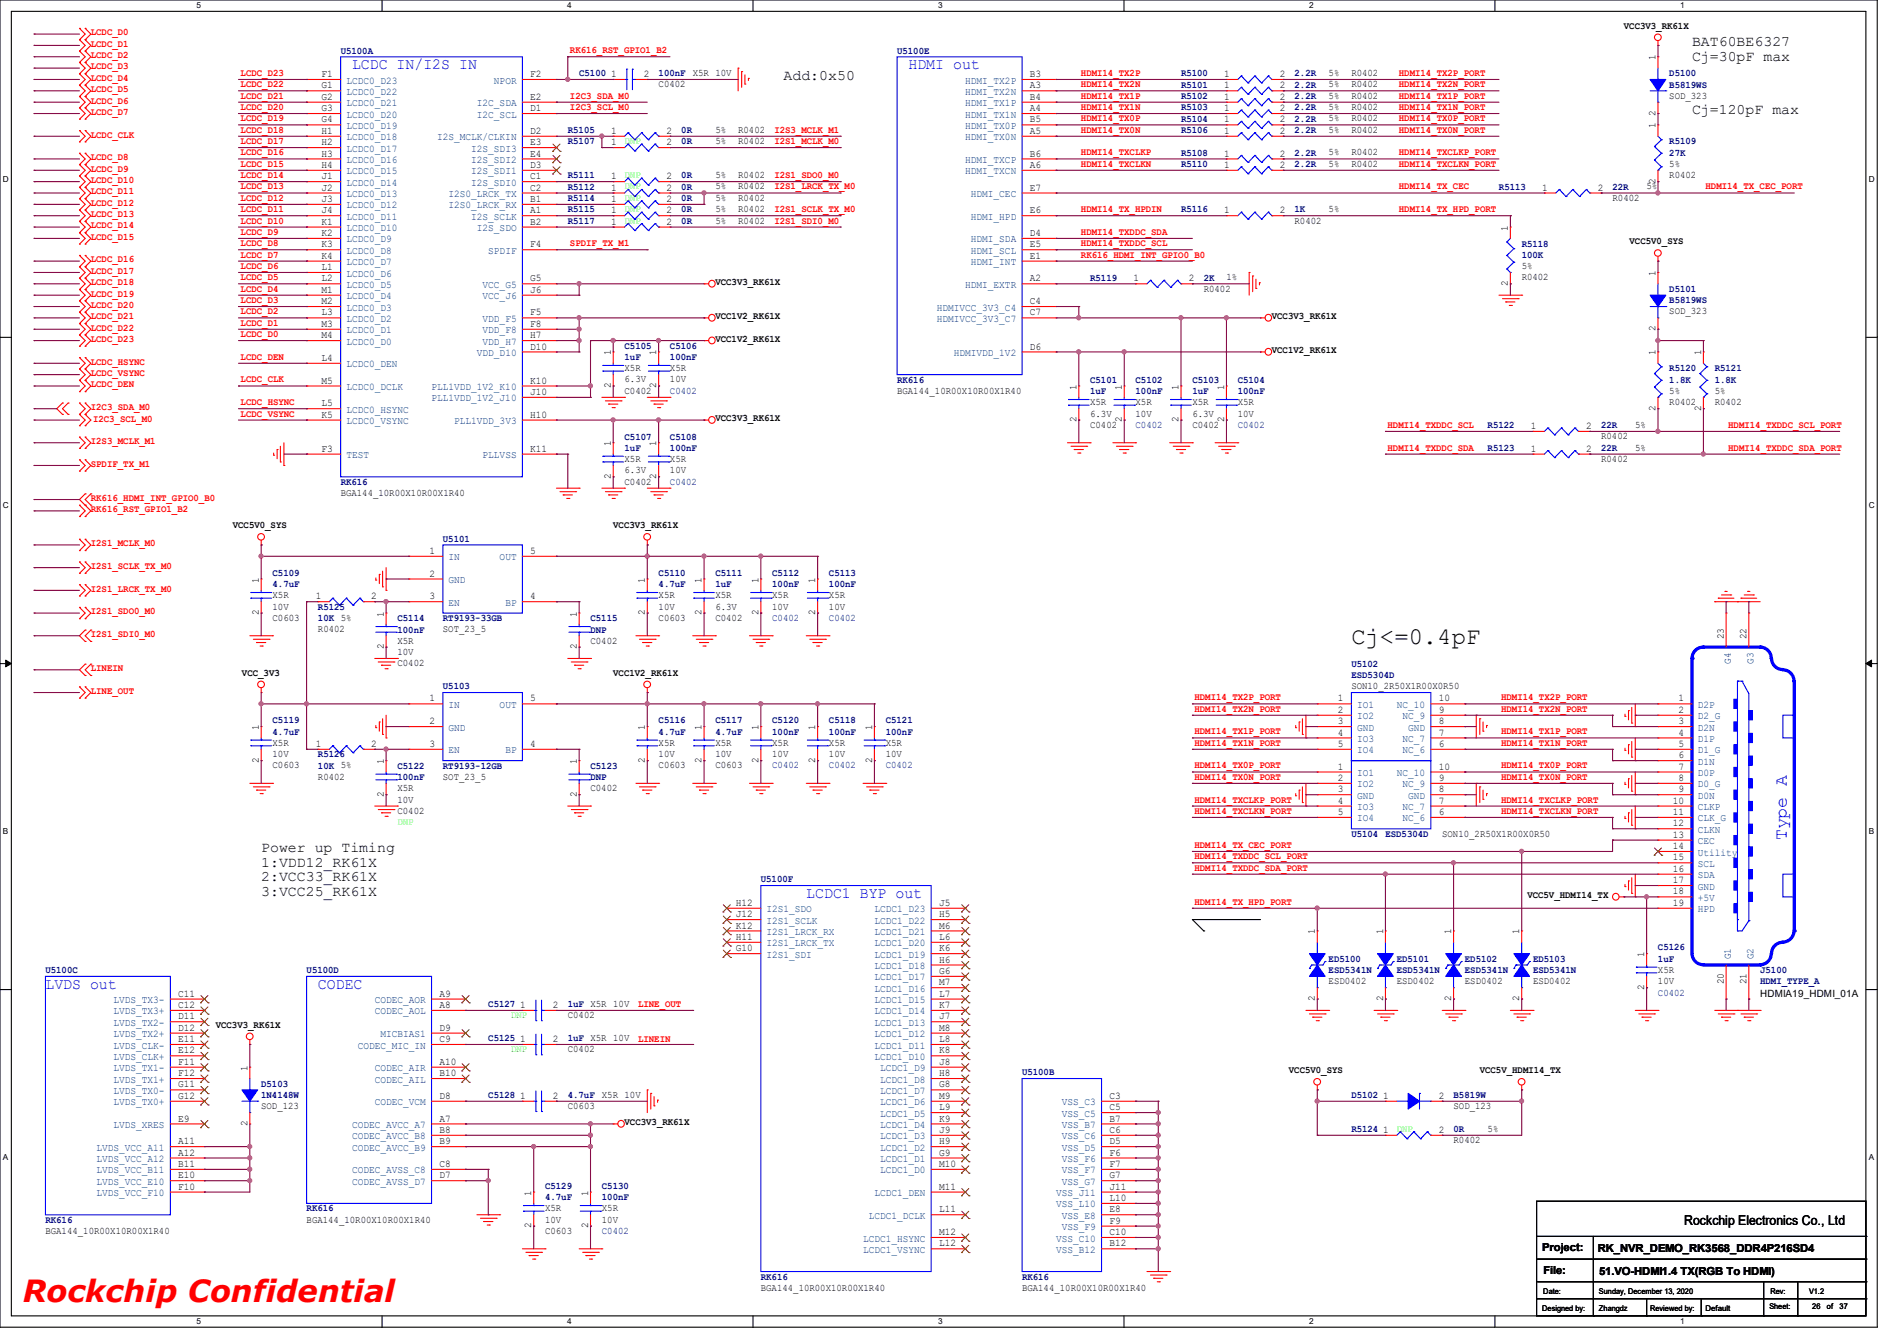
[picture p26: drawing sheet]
<svg xmlns="http://www.w3.org/2000/svg" width="297mm" height="210mm" viewBox="0 0 297 210" stroke-linecap="round" stroke-linejoin="round" font-family="sans-serif">
<defs><g id="words">
<text font-size="4.8" fill="#f00" x="3.6" y="204">Rockchip Confidential</text>
<text font-size="3.7" x="211.6" y="100.8">Cj&lt;=0.4pF</text>
<text font-size="2.8" fill="#00f" x="279.8" y="131.6" transform="rotate(-90 279.8 131.6)">Type A</text>
<g font-size="2.5" fill="#00f">
<text x="55.1" y="10.8">LCDC IN/I2S IN</text>
<text x="142.2" y="10.8">HDMI out</text>
<text x="126.2" y="140.6">LCDC1 BYP out</text>
<text x="7.1" y="154.9">LVDS out</text>
<text x="49.8" y="154.9">CODEC</text>
</g>
<g font-size="2.3">
<text x="264.9" y="7.2">BAT60BE6327</text>
<text x="264.9" y="9.5">Cj=30pF max</text>
<text x="122.7" y="12.5">Add:0x50</text>
<text x="264.9" y="17.9">Cj=120pF max</text>
<text x="40.9" y="133.4">Power up Timing</text>
<text x="40.9" y="135.7">1:VDD12_RK61X</text>
<text x="40.9" y="138">2:VCC33_RK61X</text>
<text x="40.9" y="140.3">3:VCC25_RK61X</text>
</g>
<text font-size="2.1" x="263.7" y="191.9">Rockchip Electronics Co., Ltd</text>
<g font-size="1.7">
<text x="241.5" y="196">Project:</text>
<text x="250.1" y="196.1">RK_NVR_DEMO_RK3568_DDR4P216SD4</text>
<text x="241.6" y="199.5">File:</text>
<text x="250.4" y="199.7">51.VO-HDMI1.4 TX(RGB To HDMI)</text>
</g>
<g font-size="1.6" fill="#f00">
<text x="14.2" y="5.5">LCDC_D0</text>
<text x="14.2" y="7.3">LCDC_D1</text>
<text x="14.2" y="9.1">LCDC_D2</text>
<text x="14.2" y="10.9">LCDC_D3</text>
<text x="37.7" y="11.9">LCDC_D23</text>
<text x="89.2" y="8.3">RK616_RST_GPIO1_B2</text>
<text x="169.2" y="11.9">HDMI14_TX2P</text>
<text x="219" y="11.9">HDMI14_TX2P_PORT</text>
<text x="14.2" y="14.4">LCDC_D5</text>
<text x="14.2" y="18">LCDC_D7</text>
<text x="14.2" y="12.7">LCDC_D4</text>
<text x="14.2" y="16.2">LCDC_D6</text>
<text x="37.7" y="13.7">LCDC_D22</text>
<text x="37.7" y="15.5">LCDC_D21</text>
<text x="37.7" y="17.2">LCDC_D20</text>
<text x="89.2" y="17.2">I2C3_SCL_M0</text>
<text x="89.2" y="15.5">I2C3_SDA_M0</text>
<text x="169.2" y="15.5">HDMI14_TX1P</text>
<text x="169.2" y="13.7">HDMI14_TX2N</text>
<text x="169.2" y="17.2">HDMI14_TX1N</text>
<text x="219" y="13.7">HDMI14_TX2N_PORT</text>
<text x="219" y="15.5">HDMI14_TX1P_PORT</text>
<text x="219" y="17.2">HDMI14_TX1N_PORT</text>
<text x="14.2" y="21.5">LCDC_CLK</text>
<text x="37.7" y="19">LCDC_D19</text>
<text x="37.7" y="20.8">LCDC_D18</text>
<text x="37.7" y="22.6">LCDC_D17</text>
<text x="121.2" y="20.8">I2S3_MCLK_M1</text>
<text x="121.2" y="22.6">I2S1_MCLK_M0</text>
<text x="169.2" y="20.8">HDMI14_TX0N</text>
<text x="169.2" y="19">HDMI14_TX0P</text>
<text x="219" y="20.8">HDMI14_TX0N_PORT</text>
<text x="219" y="19">HDMI14_TX0P_PORT</text>
<text x="14.2" y="25.1">LCDC_D8</text>
<text x="14.2" y="26.9">LCDC_D9</text>
<text x="14.2" y="28.7">LCDC_D10</text>
<text x="37.7" y="24.3">LCDC_D16</text>
<text x="37.7" y="26.1">LCDC_D15</text>
<text x="37.7" y="27.9">LCDC_D14</text>
<text x="37.7" y="29.7">LCDC_D13</text>
<text x="121.2" y="27.9">I2S1_SDO0_M0</text>
<text x="121.2" y="29.7">I2S1_LRCK_TX_M0</text>
<text x="169.2" y="24.3">HDMI14_TXCLKP</text>
<text x="169.2" y="26.1">HDMI14_TXCLKN</text>
<text x="219" y="24.3">HDMI14_TXCLKP_PORT</text>
<text x="219" y="26.1">HDMI14_TXCLKN_PORT</text>
<text x="219" y="29.7">HDMI14_TX_CEC</text>
<text x="267" y="29.7">HDMI14_TX_CEC_PORT</text>
<text x="14.2" y="34">LCDC_D13</text>
<text x="14.2" y="30.4">LCDC_D11</text>
<text x="14.2" y="32.2">LCDC_D12</text>
<text x="14.2" y="35.8">LCDC_D14</text>
<text x="37.7" y="31.5">LCDC_D12</text>
<text x="37.7" y="33.2">LCDC_D11</text>
<text x="37.7" y="35">LCDC_D10</text>
<text x="121.2" y="35">I2S1_SDI0_M0</text>
<text x="121.2" y="33.2">I2S1_SCLK_TX_M0</text>
<text x="169.2" y="33.2">HDMI14_TX_HPDIN</text>
<text x="219" y="33.2">HDMI14_TX_HPD_PORT</text>
<text x="14.2" y="37.5">LCDC_D15</text>
<text x="14.2" y="41.1">LCDC_D16</text>
<text x="37.7" y="36.8">LCDC_D9</text>
<text x="37.7" y="38.6">LCDC_D8</text>
<text x="37.7" y="40.3">LCDC_D7</text>
<text x="89.2" y="38.6">SPDIF_TX_M1</text>
<text x="169.2" y="36.8">HDMI14_TXDDC_SDA</text>
<text x="169.2" y="38.6">HDMI14_TXDDC_SCL</text>
<text x="169.2" y="40.3">RK616_HDMI_INT_GPIO0_B0</text>
<text x="14.2" y="46.4">LCDC_D19</text>
<text x="14.2" y="42.9">LCDC_D17</text>
<text x="14.2" y="44.7">LCDC_D18</text>
<text x="37.7" y="42.1">LCDC_D6</text>
<text x="37.7" y="43.9">LCDC_D5</text>
<text x="37.7" y="45.7">LCDC_D4</text>
<text x="37.7" y="47.5">LCDC_D3</text>
<text x="14.2" y="48.2">LCDC_D20</text>
<text x="14.2" y="50">LCDC_D21</text>
<text x="14.2" y="51.8">LCDC_D22</text>
<text x="14.2" y="53.5">LCDC_D23</text>
<text x="37.7" y="49.2">LCDC_D2</text>
<text x="37.7" y="51">LCDC_D1</text>
<text x="37.7" y="52.8">LCDC_D0</text>
<text x="14.2" y="57.1">LCDC_HSYNC</text>
<text x="14.2" y="58.9">LCDC_VSYNC</text>
<text x="37.7" y="56.3">LCDC_DEN</text>
<text x="37.7" y="59.9">LCDC_CLK</text>
<text x="14.2" y="60.7">LCDC_DEN</text>
<text x="14.2" y="64.2">I2C3_SDA_M0</text>
<text x="37.7" y="63.5">LCDC_HSYNC</text>
<text x="37.7" y="65.2">LCDC_VSYNC</text>
<text x="14.2" y="69.6">I2S3_MCLK_M1</text>
<text x="14.6" y="66.2">I2C3_SCL_M0</text>
<text x="217.2" y="67">HDMI14_TXDDC_SCL</text>
<text x="217.2" y="70.6">HDMI14_TXDDC_SDA</text>
<text x="270.6" y="67">HDMI14_TXDDC_SCL_PORT</text>
<text x="270.6" y="70.6">HDMI14_TXDDC_SDA_PORT</text>
<text x="14.2" y="73.1">SPDIF_TX_M1</text>
<text x="14.2" y="78.4">RK616_HDMI_INT_GPIO0_B0</text>
<text x="14.2" y="80.2">RK616_RST_GPIO1_B2</text>
<text x="14.2" y="89.1">I2S1_SCLK_TX_M0</text>
<text x="14.2" y="85.6">I2S1_MCLK_M0</text>
<text x="14.2" y="92.7">I2S1_LRCK_TX_M0</text>
<text x="14.2" y="96.2">I2S1_SDO0_M0</text>
<text x="14.2" y="99.8">I2S1_SDI0_M0</text>
<text x="14.2" y="105.1">LINEIN</text>
<text x="14.2" y="108.7">LINE_OUT</text>
<text x="187" y="109.7">HDMI14_TX2P_PORT</text>
<text x="187" y="111.5">HDMI14_TX2N_PORT</text>
<text x="235" y="109.7">HDMI14_TX2P_PORT</text>
<text x="235" y="111.5">HDMI14_TX2N_PORT</text>
<text x="187" y="115">HDMI14_TX1P_PORT</text>
<text x="187" y="116.8">HDMI14_TX1N_PORT</text>
<text x="235" y="115">HDMI14_TX1P_PORT</text>
<text x="235" y="116.8">HDMI14_TX1N_PORT</text>
<text x="187" y="122.1">HDMI14_TX0N_PORT</text>
<text x="187" y="120.4">HDMI14_TX0P_PORT</text>
<text x="187" y="125.7">HDMI14_TXCLKP_PORT</text>
<text x="235" y="125.7">HDMI14_TXCLKP_PORT</text>
<text x="235" y="122.1">HDMI14_TX0N_PORT</text>
<text x="235" y="120.4">HDMI14_TX0P_PORT</text>
<text x="187" y="127.5">HDMI14_TXCLKN_PORT</text>
<text x="235" y="127.5">HDMI14_TXCLKN_PORT</text>
<text x="187" y="134.6">HDMI14_TXDDC_SCL_PORT</text>
<text x="187" y="136.4">HDMI14_TXDDC_SDA_PORT</text>
<text x="187" y="132.8">HDMI14_TX_CEC_PORT</text>
<text x="187" y="141.7">HDMI14_TX_HPD_PORT</text>
<text x="99.9" y="157.7">LINE_OUT</text>
<text x="99.9" y="163.2">LINEIN</text>
</g>
<g font-size="1.6">
<text x="254.2" y="4.5">VCC3V3_RK61X</text>
<text x="108.5" y="11.9">X5R 10V</text>
<text x="208" y="11.9">5%</text>
<text x="211.6" y="11.9">R0402</text>
<text x="259.2" y="9.4" transform="rotate(-90 259.2 9.4)">1</text>
<text x="50.3" y="17.4">G3</text>
<text x="50.3" y="15.6">G2</text>
<text x="50.3" y="13.8">G1</text>
<text x="50.3" y="12.1">F1</text>
<text x="83" y="12.1">F2</text>
<text x="83" y="15.6">E2</text>
<text x="83" y="17.4">D1</text>
<text x="95.7" y="12.1">1</text>
<text x="100.8" y="12.1">2</text>
<text x="103.1" y="13.7">C0402</text>
<text x="161.2" y="12.1">B3</text>
<text x="161.2" y="13.8">A3</text>
<text x="161.2" y="15.6">B4</text>
<text x="161.2" y="17.4">A4</text>
<text x="191.7" y="13.8">1</text>
<text x="191.7" y="15.6">1</text>
<text x="191.7" y="17.4">1</text>
<text x="191.7" y="12.1">1</text>
<text x="200.4" y="13.8">2</text>
<text x="200.4" y="15.6">2</text>
<text x="200.4" y="17.4">2</text>
<text x="200.4" y="12.1">2</text>
<text x="208" y="13.7">5%</text>
<text x="208" y="15.5">5%</text>
<text x="208" y="17.2">5%</text>
<text x="211.6" y="13.7">R0402</text>
<text x="211.6" y="15.5">R0402</text>
<text x="211.6" y="17.2">R0402</text>
<text x="261.4" y="15.5">SOD_323</text>
<text x="50.3" y="22.7">H2</text>
<text x="50.3" y="21">H1</text>
<text x="50.3" y="19.2">G4</text>
<text x="83" y="21">D2</text>
<text x="83" y="22.7">E3</text>
<text x="95.7" y="21">1</text>
<text x="95.7" y="22.7">1</text>
<text x="104.4" y="21">2</text>
<text x="104.4" y="22.7">2</text>
<text x="112" y="20.8">5%</text>
<text x="112" y="22.6">5%</text>
<text x="115.6" y="20.8">R0402</text>
<text x="115.6" y="22.6">R0402</text>
<text x="161.2" y="19.2">B5</text>
<text x="161.2" y="21">A5</text>
<text x="191.7" y="21">1</text>
<text x="191.7" y="19.2">1</text>
<text x="200.4" y="21">2</text>
<text x="200.4" y="19.2">2</text>
<text x="208" y="20.8">5%</text>
<text x="208" y="19">5%</text>
<text x="211.6" y="20.8">R0402</text>
<text x="211.6" y="19">R0402</text>
<text x="259.2" y="20.1" transform="rotate(-90 259.2 20.1)">1</text>
<text x="259.2" y="18.1" transform="rotate(-90 259.2 18.1)">2</text>
<text x="50.3" y="29.8">J2</text>
<text x="50.3" y="28.1">J1</text>
<text x="50.3" y="26.3">H4</text>
<text x="50.3" y="24.5">H3</text>
<text x="83" y="24.5">E4</text>
<text x="83" y="26.3">D3</text>
<text x="83" y="28.1">C1</text>
<text x="83" y="29.8">C2</text>
<text x="95.7" y="29.8">1</text>
<text x="95.7" y="28.1">1</text>
<text x="104.4" y="29.8">2</text>
<text x="104.4" y="28.1">2</text>
<text x="112" y="29.7">5%</text>
<text x="112" y="27.9">5%</text>
<text x="115.6" y="29.7">R0402</text>
<text x="115.6" y="27.9">R0402</text>
<text x="161.2" y="24.5">B6</text>
<text x="161.2" y="26.3">A6</text>
<text x="161.2" y="29.8">E7</text>
<text x="191.7" y="24.5">1</text>
<text x="191.7" y="26.3">1</text>
<text x="200.4" y="24.5">2</text>
<text x="200.4" y="26.3">2</text>
<text x="208" y="24.3">5%</text>
<text x="208" y="26.1">5%</text>
<text x="211.6" y="24.3">R0402</text>
<text x="211.6" y="26.1">R0402</text>
<text x="241.5" y="29.8">1</text>
<text x="250.1" y="29.8">2</text>
<text x="257.8" y="29.7">5%</text>
<text x="259.2" y="28.8" transform="rotate(-90 259.2 28.8)">2</text>
<text x="261.4" y="27.9">R0402</text>
<text x="261.4" y="26.1">5%</text>
<text x="50.3" y="35.2">K1</text>
<text x="50.3" y="33.4">J4</text>
<text x="50.3" y="31.6">J3</text>
<text x="83" y="31.6">B1</text>
<text x="83" y="33.4">A1</text>
<text x="83" y="35.2">B2</text>
<text x="95.7" y="35.2">1</text>
<text x="95.7" y="33.4">1</text>
<text x="95.7" y="31.6">1</text>
<text x="104.4" y="35.2">2</text>
<text x="104.4" y="33.4">2</text>
<text x="104.4" y="31.6">2</text>
<text x="112" y="35">5%</text>
<text x="112" y="33.2">5%</text>
<text x="112" y="31.5">5%</text>
<text x="115.6" y="35">R0402</text>
<text x="115.6" y="33.2">R0402</text>
<text x="115.6" y="31.5">R0402</text>
<text x="161.2" y="33.4">E6</text>
<text x="191.7" y="33.4">1</text>
<text x="200.4" y="33.4">2</text>
<text x="202.7" y="35">R0402</text>
<text x="208" y="33.2">5%</text>
<text x="252.5" y="31.5">R0402</text>
<text x="50.3" y="40.5">K4</text>
<text x="50.3" y="38.7">K3</text>
<text x="50.3" y="37">K2</text>
<text x="83" y="38.7">F4</text>
<text x="161.2" y="37">D4</text>
<text x="161.2" y="38.7">E5</text>
<text x="161.2" y="40.5">E1</text>
<text x="236.1" y="36.1" transform="rotate(-90 236.1 36.1)">1</text>
<text x="255.1" y="38.3">VCC5V0_SYS</text>
<text x="50.3" y="47.6">M2</text>
<text x="50.3" y="45.8">M1</text>
<text x="50.3" y="44.1">L2</text>
<text x="50.3" y="42.3">L1</text>
<text x="83" y="44.1">G5</text>
<text x="83" y="45.8">J6</text>
<text x="112" y="44.7">VCC3V3_RK61X</text>
<text x="161.2" y="44.1">A2</text>
<text x="161.2" y="47.6">C4</text>
<text x="177.5" y="44.1">1</text>
<text x="186.1" y="44.1">2</text>
<text x="188.5" y="45.7">R0402</text>
<text x="192" y="43.9">1%</text>
<text x="236.1" y="44.8" transform="rotate(-90 236.1 44.8)">2</text>
<text x="238.2" y="43.9">R0402</text>
<text x="238.2" y="42.1">5%</text>
<text x="259.2" y="43.2" transform="rotate(-90 259.2 43.2)">1</text>
<text x="50.3" y="53">M4</text>
<text x="50.3" y="51.2">M3</text>
<text x="50.3" y="49.4">L3</text>
<text x="83" y="49.4">F5</text>
<text x="83" y="51.2">F8</text>
<text x="83" y="53">H7</text>
<text x="112" y="50">VCC1V2_RK61X</text>
<text x="112" y="53.5">VCC1V2_RK61X</text>
<text x="161.2" y="49.4">C7</text>
<text x="199.1" y="50">VCC3V3_RK61X</text>
<text x="259.2" y="51.9" transform="rotate(-90 259.2 51.9)">2</text>
<text x="261.4" y="49.2">SOD_323</text>
<text x="50.3" y="56.5">L4</text>
<text x="83" y="54.7">D10</text>
<text x="95.6" y="55.7" transform="rotate(-90 95.6 55.7)">1</text>
<text x="97.8" y="58.1">X5R</text>
<text x="97.8" y="59.9">6.3V</text>
<text x="102.7" y="55.7" transform="rotate(-90 102.7 55.7)">1</text>
<text x="104.9" y="58.1">X5R</text>
<text x="104.9" y="59.9">10V</text>
<text x="161.2" y="54.7">D6</text>
<text x="199.1" y="55.3">VCC1V2_RK61X</text>
<text x="259.2" y="55.7" transform="rotate(-90 259.2 55.7)">1</text>
<text x="266.3" y="55.7" transform="rotate(-90 266.3 55.7)">1</text>
<text x="50.3" y="60.1">M5</text>
<text x="50.3" y="63.6">L5</text>
<text x="50.3" y="65.4">K5</text>
<text x="83" y="60.1">K10</text>
<text x="83" y="61.8">J10</text>
<text x="83" y="65.4">H10</text>
<text x="95.6" y="60.8" transform="rotate(-90 95.6 60.8)">2</text>
<text x="97.8" y="61.7">C0402</text>
<text x="102.7" y="60.8" transform="rotate(-90 102.7 60.8)">2</text>
<text x="112" y="66">VCC3V3_RK61X</text>
<text x="140.5" y="61.7">BGA144_10R00X10R00X1R40</text>
<text x="168.5" y="61" transform="rotate(-90 168.5 61)">1</text>
<text x="170.7" y="63.5">X5R</text>
<text x="170.7" y="65.2">6.3V</text>
<text x="175.6" y="61" transform="rotate(-90 175.6 61)">1</text>
<text x="177.8" y="63.5">X5R</text>
<text x="177.8" y="65.2">10V</text>
<text x="184.5" y="61" transform="rotate(-90 184.5 61)">1</text>
<text x="186.7" y="63.5">X5R</text>
<text x="186.7" y="65.2">6.3V</text>
<text x="191.6" y="61" transform="rotate(-90 191.6 61)">1</text>
<text x="193.8" y="63.5">X5R</text>
<text x="193.8" y="65.2">10V</text>
<text x="259.2" y="64.3" transform="rotate(-90 259.2 64.3)">2</text>
<text x="261.4" y="63.5">R0402</text>
<text x="261.4" y="61.7">5%</text>
<text x="266.3" y="64.3" transform="rotate(-90 266.3 64.3)">2</text>
<text x="268.5" y="63.5">R0402</text>
<text x="268.5" y="61.7">5%</text>
<text x="50.3" y="70.7">F3</text>
<text x="83" y="70.7">K11</text>
<text x="95.6" y="69.9" transform="rotate(-90 95.6 69.9)">1</text>
<text x="102.7" y="69.9" transform="rotate(-90 102.7 69.9)">1</text>
<text x="168.5" y="66.1" transform="rotate(-90 168.5 66.1)">2</text>
<text x="170.7" y="67">C0402</text>
<text x="175.6" y="66.1" transform="rotate(-90 175.6 66.1)">2</text>
<text x="184.5" y="66.1" transform="rotate(-90 184.5 66.1)">2</text>
<text x="186.7" y="67">C0402</text>
<text x="191.6" y="66.1" transform="rotate(-90 191.6 66.1)">2</text>
<text x="239.7" y="67.2">1</text>
<text x="239.7" y="70.7">1</text>
<text x="248.4" y="67.2">2</text>
<text x="248.4" y="70.7">2</text>
<text x="250.7" y="68.8">R0402</text>
<text x="256" y="67">5%</text>
<text x="256" y="70.6">5%</text>
<text x="53.3" y="77.7">BGA144_10R00X10R00X1R40</text>
<text x="95.6" y="75" transform="rotate(-90 95.6 75)">2</text>
<text x="97.8" y="75.9">C0402</text>
<text x="97.8" y="72.3">X5R</text>
<text x="97.8" y="74.1">6.3V</text>
<text x="102.7" y="75" transform="rotate(-90 102.7 75)">2</text>
<text x="104.9" y="72.3">X5R</text>
<text x="104.9" y="74.1">10V</text>
<text x="250.7" y="72.3">R0402</text>
<text x="36.4" y="82.7">VCC5V0_SYS</text>
<text x="96" y="82.7">VCC3V3_RK61X</text>
<text x="67.2" y="86.7">1</text>
<text x="83" y="86.7">5</text>
<text x="40.5" y="91.2" transform="rotate(-90 40.5 91.2)">1</text>
<text x="42.7" y="93.7">X5R</text>
<text x="42.7" y="95.5">10V</text>
<text x="49.4" y="93.9">1</text>
<text x="58.1" y="93.9">2</text>
<text x="67.2" y="90.3">2</text>
<text x="67.2" y="93.9">3</text>
<text x="83" y="93.9">4</text>
<text x="101" y="91.2" transform="rotate(-90 101 91.2)">1</text>
<text x="103.1" y="93.7">X5R</text>
<text x="103.1" y="95.5">10V</text>
<text x="109.9" y="91.2" transform="rotate(-90 109.9 91.2)">1</text>
<text x="112" y="93.7">X5R</text>
<text x="112" y="95.5">6.3V</text>
<text x="118.7" y="91.2" transform="rotate(-90 118.7 91.2)">1</text>
<text x="120.9" y="93.7">X5R</text>
<text x="120.9" y="95.5">10V</text>
<text x="127.6" y="91.2" transform="rotate(-90 127.6 91.2)">1</text>
<text x="129.8" y="93.7">X5R</text>
<text x="129.8" y="95.5">10V</text>
<text x="40.5" y="96.4" transform="rotate(-90 40.5 96.4)">2</text>
<text x="42.7" y="97.2">C0603</text>
<text x="49.8" y="99">R0402</text>
<text x="60.1" y="101.7" transform="rotate(-90 60.1 101.7)">2</text>
<text x="60.1" y="96.6" transform="rotate(-90 60.1 96.6)">1</text>
<text x="62.2" y="100.8">X5R</text>
<text x="69.3" y="99">SOT_23_5</text>
<text x="90.3" y="101.7" transform="rotate(-90 90.3 101.7)">2</text>
<text x="90.3" y="96.6" transform="rotate(-90 90.3 96.6)">1</text>
<text x="92.5" y="100.8">C0402</text>
<text x="101" y="96.4" transform="rotate(-90 101 96.4)">2</text>
<text x="103.1" y="97.2">C0603</text>
<text x="109.9" y="96.4" transform="rotate(-90 109.9 96.4)">2</text>
<text x="112" y="97.2">C0402</text>
<text x="118.7" y="96.4" transform="rotate(-90 118.7 96.4)">2</text>
<text x="127.6" y="96.4" transform="rotate(-90 127.6 96.4)">2</text>
<text x="269.9" y="100.1" transform="rotate(-90 269.9 100.1)">23</text>
<text x="273.4" y="100.1" transform="rotate(-90 273.4 100.1)">22</text>
<text x="37.9" y="105.8">VCC_3V3</text>
<text x="62.2" y="104.3">C0402</text>
<text x="62.2" y="102.6">10V</text>
<text x="96" y="105.8">VCC1V2_RK61X</text>
<text x="211.6" y="107.9">SON10_2R50X1R00X0R50</text>
<text x="67.2" y="109.9">1</text>
<text x="67.2" y="113.4">2</text>
<text x="83" y="109.9">5</text>
<text x="209.5" y="109.9">1</text>
<text x="209.5" y="111.6">2</text>
<text x="209.5" y="113.4">3</text>
<text x="225.3" y="109.9">10</text>
<text x="225.3" y="111.6">9</text>
<text x="225.3" y="113.4">8</text>
<text x="262.8" y="109.9">1</text>
<text x="262.8" y="111.6">2</text>
<text x="262.8" y="113.4">3</text>
<text x="40.5" y="119.5" transform="rotate(-90 40.5 119.5)">2</text>
<text x="40.5" y="114.3" transform="rotate(-90 40.5 114.3)">1</text>
<text x="42.7" y="116.8">X5R</text>
<text x="42.7" y="118.6">10V</text>
<text x="49.4" y="117">1</text>
<text x="58.1" y="117">2</text>
<text x="60.1" y="119.7" transform="rotate(-90 60.1 119.7)">1</text>
<text x="67.2" y="117">3</text>
<text x="83" y="117">4</text>
<text x="90.3" y="119.7" transform="rotate(-90 90.3 119.7)">1</text>
<text x="101" y="119.5" transform="rotate(-90 101 119.5)">2</text>
<text x="101" y="114.3" transform="rotate(-90 101 114.3)">1</text>
<text x="103.1" y="116.8">X5R</text>
<text x="103.1" y="118.6">10V</text>
<text x="109.9" y="119.5" transform="rotate(-90 109.9 119.5)">2</text>
<text x="109.9" y="114.3" transform="rotate(-90 109.9 114.3)">1</text>
<text x="112" y="116.8">X5R</text>
<text x="112" y="118.6">10V</text>
<text x="118.7" y="119.5" transform="rotate(-90 118.7 119.5)">2</text>
<text x="118.7" y="114.3" transform="rotate(-90 118.7 114.3)">1</text>
<text x="120.9" y="116.8">X5R</text>
<text x="120.9" y="118.6">10V</text>
<text x="127.6" y="119.5" transform="rotate(-90 127.6 119.5)">2</text>
<text x="127.6" y="114.3" transform="rotate(-90 127.6 114.3)">1</text>
<text x="129.8" y="116.8">X5R</text>
<text x="129.8" y="118.6">10V</text>
<text x="136.5" y="119.5" transform="rotate(-90 136.5 119.5)">2</text>
<text x="136.5" y="114.3" transform="rotate(-90 136.5 114.3)">1</text>
<text x="138.7" y="116.8">X5R</text>
<text x="138.7" y="118.6">10V</text>
<text x="209.5" y="115.2">4</text>
<text x="209.5" y="117">5</text>
<text x="225.3" y="115.2">7</text>
<text x="225.3" y="117">6</text>
<text x="262.8" y="115.2">4</text>
<text x="262.8" y="117">5</text>
<text x="262.8" y="118.7">6</text>
<text x="42.7" y="120.4">C0603</text>
<text x="49.8" y="122.1">R0402</text>
<text x="60.1" y="124.8" transform="rotate(-90 60.1 124.8)">2</text>
<text x="62.2" y="123.9">X5R</text>
<text x="62.2" y="125.7">10V</text>
<text x="69.3" y="122.1">SOT_23_5</text>
<text x="90.3" y="124.8" transform="rotate(-90 90.3 124.8)">2</text>
<text x="92.5" y="123.9">C0402</text>
<text x="103.1" y="120.4">C0603</text>
<text x="112" y="120.4">C0603</text>
<text x="209.5" y="120.5">1</text>
<text x="209.5" y="122.3">2</text>
<text x="209.5" y="125.9">4</text>
<text x="209.5" y="124.1">3</text>
<text x="225.3" y="120.5">10</text>
<text x="225.3" y="122.3">9</text>
<text x="225.3" y="125.9">7</text>
<text x="225.3" y="124.1">8</text>
<text x="261.9" y="125.9">10</text>
<text x="262.8" y="120.5">7</text>
<text x="262.8" y="122.3">8</text>
<text x="262.8" y="124.1">9</text>
<text x="62.2" y="127.5">C0402</text>
<text x="209.5" y="127.6">5</text>
<text x="225.3" y="127.6">6</text>
<text x="225.8" y="131">SON10_2R50X1R00X0R50</text>
<text x="261.9" y="127.6">11</text>
<text x="261.9" y="129.4">12</text>
<text x="261.9" y="131.2">13</text>
<text x="261.9" y="133">14</text>
<text x="261.9" y="134.7">15</text>
<text x="261.9" y="136.5">16</text>
<text x="115.2" y="141.9">H12</text>
<text x="115.2" y="143.6">J12</text>
<text x="147" y="143.6">H5</text>
<text x="147" y="141.9">J5</text>
<text x="239.1" y="140.7">VCC5V_HDMI14_TX</text>
<text x="261.9" y="138.3">17</text>
<text x="261.9" y="140.1">18</text>
<text x="261.9" y="141.9">19</text>
<text x="115.2" y="145.4">K12</text>
<text x="115.2" y="147.2">H11</text>
<text x="115.2" y="149">G10</text>
<text x="147" y="149">K6</text>
<text x="147" y="147.2">L6</text>
<text x="147" y="145.4">M6</text>
<text x="205.9" y="146.3" transform="rotate(-90 205.9 146.3)">1</text>
<text x="216.5" y="146.3" transform="rotate(-90 216.5 146.3)">1</text>
<text x="227.2" y="146.3" transform="rotate(-90 227.2 146.3)">1</text>
<text x="237.9" y="146.3" transform="rotate(-90 237.9 146.3)">1</text>
<text x="257.4" y="149.9" transform="rotate(-90 257.4 149.9)">1</text>
<text x="147" y="154.3">M7</text>
<text x="147" y="152.5">G6</text>
<text x="147" y="150.8">H6</text>
<text x="208" y="154.1">ESD0402</text>
<text x="218.7" y="154.1">ESD0402</text>
<text x="229.4" y="154.1">ESD0402</text>
<text x="240" y="154.1">ESD0402</text>
<text x="257.4" y="155" transform="rotate(-90 257.4 155)">2</text>
<text x="259.6" y="152.4">X5R</text>
<text x="259.6" y="154.1">10V</text>
<text x="269.9" y="154.1" transform="rotate(-90 269.9 154.1)">20</text>
<text x="273.4" y="154.1" transform="rotate(-90 273.4 154.1)">21</text>
<text x="27.9" y="156.1">C11</text>
<text x="27.9" y="157.9">C12</text>
<text x="27.9" y="159.6">D11</text>
<text x="27.9" y="161.4">D12</text>
<text x="33.8" y="160.9">VCC3V3_RK61X</text>
<text x="68.8" y="156.1">A9</text>
<text x="68.8" y="157.9">A8</text>
<text x="68.8" y="161.4">D9</text>
<text x="81.4" y="157.9">1</text>
<text x="86.6" y="157.9">2</text>
<text x="88.9" y="159.5">C0402</text>
<text x="147" y="161.4">M8</text>
<text x="147" y="159.6">J7</text>
<text x="147" y="157.9">K7</text>
<text x="147" y="156.1">L7</text>
<text x="205.9" y="156.8" transform="rotate(-90 205.9 156.8)">2</text>
<text x="216.5" y="156.8" transform="rotate(-90 216.5 156.8)">2</text>
<text x="227.2" y="156.8" transform="rotate(-90 227.2 156.8)">2</text>
<text x="237.9" y="156.8" transform="rotate(-90 237.9 156.8)">2</text>
<text x="275.6" y="156.1">HDMIA19_HDMI_01A</text>
<text x="27.9" y="163.2">E11</text>
<text x="27.9" y="165">E12</text>
<text x="27.9" y="166.8">F11</text>
<text x="38.7" y="167.7" transform="rotate(-90 38.7 167.7)">1</text>
<text x="68.8" y="163.2">C9</text>
<text x="68.8" y="166.8">A10</text>
<text x="81.4" y="163.2">1</text>
<text x="86.6" y="163.2">2</text>
<text x="88.9" y="164.8">C0402</text>
<text x="147" y="166.8">J8</text>
<text x="147" y="165">K8</text>
<text x="147" y="163.2">L8</text>
<text x="27.9" y="168.5">F12</text>
<text x="27.9" y="170.3">G11</text>
<text x="27.9" y="172.1">G12</text>
<text x="40.9" y="173.7">SOD_123</text>
<text x="68.8" y="168.5">B10</text>
<text x="68.8" y="172.1">D8</text>
<text x="81.4" y="172.1">1</text>
<text x="86.6" y="172.1">2</text>
<text x="88.9" y="173.7">C0603</text>
<text x="94.2" y="171.9">X5R 10V</text>
<text x="147" y="173.9">L9</text>
<text x="147" y="172.1">M9</text>
<text x="147" y="170.3">G8</text>
<text x="147" y="168.5">H8</text>
<text x="173.7" y="172.1">C3</text>
<text x="173.7" y="173.9">C5</text>
<text x="201.8" y="168.1">VCC5V0_SYS</text>
<text x="216.6" y="172.1">1</text>
<text x="225.3" y="172.1">2</text>
<text x="227.6" y="173.7">SOD_123</text>
<text x="231.7" y="168.1">VCC5V_HDMI14_TX</text>
<text x="27.9" y="175.6">E9</text>
<text x="27.9" y="179.2">A11</text>
<text x="38.7" y="176.4" transform="rotate(-90 38.7 176.4)">2</text>
<text x="68.8" y="175.6">A7</text>
<text x="68.8" y="177.4">B8</text>
<text x="68.8" y="179.2">B9</text>
<text x="97.8" y="176.2">VCC3V3_RK61X</text>
<text x="147" y="179.2">H9</text>
<text x="147" y="177.4">J9</text>
<text x="147" y="175.6">K9</text>
<text x="173.7" y="175.6">B7</text>
<text x="173.7" y="177.4">C6</text>
<text x="173.7" y="179.2">D5</text>
<text x="216.6" y="177.4">1</text>
<text x="225.3" y="177.4">2</text>
<text x="227.6" y="179">R0402</text>
<text x="232.9" y="177.2">5%</text>
<text x="27.9" y="181">A12</text>
<text x="27.9" y="182.8">B11</text>
<text x="27.9" y="184.5">E10</text>
<text x="68.8" y="182.8">C8</text>
<text x="68.8" y="184.5">D7</text>
<text x="147" y="182.8">M10</text>
<text x="147" y="181">G9</text>
<text x="173.7" y="181">F6</text>
<text x="173.7" y="182.8">F7</text>
<text x="173.7" y="184.5">G7</text>
<text x="27.9" y="186.3">F10</text>
<text x="48" y="191.5">BGA144_10R00X10R00X1R40</text>
<text x="83.2" y="187.2" transform="rotate(-90 83.2 187.2)">1</text>
<text x="85.3" y="189.7">X5R</text>
<text x="85.3" y="191.5">10V</text>
<text x="92.1" y="187.2" transform="rotate(-90 92.1 187.2)">1</text>
<text x="94.2" y="189.7">X5R</text>
<text x="94.2" y="191.5">10V</text>
<text x="147" y="186.3">M11</text>
<text x="147" y="189.9">L11</text>
<text x="173.7" y="186.3">J11</text>
<text x="173.7" y="188.1">L10</text>
<text x="173.7" y="189.9">E8</text>
<text x="173.7" y="191.6">F9</text>
<text x="7.1" y="193.2">BGA144_10R00X10R00X1R40</text>
<text x="83.2" y="192.4" transform="rotate(-90 83.2 192.4)">2</text>
<text x="85.3" y="193.2">C0603</text>
<text x="92.1" y="192.4" transform="rotate(-90 92.1 192.4)">2</text>
<text x="147" y="195.2">L12</text>
<text x="147" y="193.4">M12</text>
<text x="173.7" y="193.4">C10</text>
<text x="173.7" y="195.2">B12</text>
<text x="119.1" y="202.1">BGA144_10R00X10R00X1R40</text>
<text x="160" y="202.1">BGA144_10R00X10R00X1R40</text>
</g>
<g font-size="1.6" fill="#000080">
<text x="53.3" y="8.4">U5100A</text>
<text x="90.7" y="11.9">C5100</text>
<text x="103.1" y="11.9">100nF</text>
<text x="140.5" y="8.4">U5100E</text>
<text x="184.9" y="11.9">R5100</text>
<text x="202.7" y="11.9">2.2R</text>
<text x="261.4" y="11.9">D5100</text>
<text x="184.9" y="13.7">R5101</text>
<text x="184.9" y="15.5">R5102</text>
<text x="184.9" y="17.3">R5103</text>
<text x="202.7" y="13.7">2.2R</text>
<text x="202.7" y="15.5">2.2R</text>
<text x="202.7" y="17.3">2.2R</text>
<text x="261.4" y="13.7">B5819WS</text>
<text x="88.9" y="20.8">R5105</text>
<text x="88.9" y="22.6">R5107</text>
<text x="106.7" y="20.8">0R</text>
<text x="106.7" y="22.6">0R</text>
<text x="184.9" y="20.8">R5106</text>
<text x="184.9" y="19">R5104</text>
<text x="202.7" y="20.8">2.2R</text>
<text x="202.7" y="19">2.2R</text>
<text x="261.4" y="22.6">R5109</text>
<text x="88.9" y="29.7">R5112</text>
<text x="88.9" y="27.9">R5111</text>
<text x="106.7" y="29.7">0R</text>
<text x="106.7" y="27.9">0R</text>
<text x="184.9" y="24.4">R5108</text>
<text x="184.9" y="26.2">R5110</text>
<text x="202.7" y="24.4">2.2R</text>
<text x="202.7" y="26.2">2.2R</text>
<text x="234.7" y="29.7">R5113</text>
<text x="252.5" y="29.7">22R</text>
<text x="261.4" y="24.4">27K</text>
<text x="88.9" y="35.1">R5117</text>
<text x="88.9" y="33.3">R5115</text>
<text x="88.9" y="31.5">R5114</text>
<text x="106.7" y="35.1">0R</text>
<text x="106.7" y="33.3">0R</text>
<text x="106.7" y="31.5">0R</text>
<text x="184.9" y="33.3">R5116</text>
<text x="202.7" y="33.3">1K</text>
<text x="238.2" y="38.6">R5118</text>
<text x="238.2" y="40.4">100K</text>
<text x="170.7" y="43.9">R5119</text>
<text x="188.5" y="43.9">2K</text>
<text x="261.4" y="45.7">D5101</text>
<text x="261.4" y="47.5">B5819WS</text>
<text x="97.8" y="54.6">C5105</text>
<text x="97.8" y="56.4">1uF</text>
<text x="104.9" y="54.6">C5106</text>
<text x="104.9" y="56.4">100nF</text>
<text x="140.5" y="59.9">RK616</text>
<text x="170.7" y="59.9">C5101</text>
<text x="177.8" y="59.9">C5102</text>
<text x="186.7" y="59.9">C5103</text>
<text x="193.8" y="59.9">C5104</text>
<text x="261.4" y="58.2">R5120</text>
<text x="261.4" y="59.9">1.8K</text>
<text x="268.5" y="58.2">R5121</text>
<text x="268.5" y="59.9">1.8K</text>
<text x="104.9" y="61.7">C0402</text>
<text x="170.7" y="61.7">1uF</text>
<text x="177.8" y="61.7">100nF</text>
<text x="186.7" y="61.7">1uF</text>
<text x="193.8" y="61.7">100nF</text>
<text x="97.8" y="68.8">C5107</text>
<text x="97.8" y="70.6">1uF</text>
<text x="104.9" y="68.8">C5108</text>
<text x="104.9" y="70.6">100nF</text>
<text x="177.8" y="67">C0402</text>
<text x="193.8" y="67">C0402</text>
<text x="232.9" y="67.1">R5122</text>
<text x="232.9" y="70.6">R5123</text>
<text x="250.7" y="67.1">22R</text>
<text x="250.7" y="70.6">22R</text>
<text x="53.3" y="75.9">RK616</text>
<text x="104.9" y="75.9">C0402</text>
<text x="69.3" y="84.8">U5101</text>
<text x="42.7" y="90.2">C5109</text>
<text x="42.7" y="91.9">4.7uF</text>
<text x="49.8" y="95.5">R5125</text>
<text x="103.1" y="90.2">C5110</text>
<text x="103.1" y="91.9">4.7uF</text>
<text x="112" y="90.2">C5111</text>
<text x="112" y="91.9">1uF</text>
<text x="120.9" y="90.2">C5112</text>
<text x="120.9" y="91.9">100nF</text>
<text x="129.8" y="90.2">C5113</text>
<text x="129.8" y="91.9">100nF</text>
<text x="49.8" y="97.3">10K 5%</text>
<text x="62.2" y="97.3">C5114</text>
<text x="62.2" y="99.1">100nF</text>
<text x="69.3" y="97.3">RT9193-33GB</text>
<text x="92.5" y="97.3">C5115</text>
<text x="92.5" y="99.1">DNP</text>
<text x="120.9" y="97.2">C0402</text>
<text x="129.8" y="97.2">C0402</text>
<text x="69.3" y="107.9">U5103</text>
<text x="211.6" y="104.4">U5102</text>
<text x="211.6" y="106.2">ESD5304D</text>
<text x="42.7" y="113.3">C5119</text>
<text x="103.1" y="113.3">C5116</text>
<text x="112" y="113.3">C5117</text>
<text x="120.9" y="113.3">C5120</text>
<text x="129.8" y="113.3">C5118</text>
<text x="138.7" y="113.3">C5121</text>
<text x="42.7" y="115.1">4.7uF</text>
<text x="49.8" y="118.6">R5126</text>
<text x="103.1" y="115.1">4.7uF</text>
<text x="112" y="115.1">4.7uF</text>
<text x="120.9" y="115.1">100nF</text>
<text x="129.8" y="115.1">100nF</text>
<text x="138.7" y="115.1">100nF</text>
<text x="49.8" y="120.4">10K 5%</text>
<text x="62.2" y="120.4">C5122</text>
<text x="62.2" y="122.2">100nF</text>
<text x="69.3" y="120.4">RT9193-12GB</text>
<text x="92.5" y="120.4">C5123</text>
<text x="92.5" y="122.2">DNP</text>
<text x="120.9" y="120.4">C0402</text>
<text x="129.8" y="120.4">C0402</text>
<text x="138.7" y="120.4">C0402</text>
<text x="211.6" y="131.1">U5104</text>
<text x="216.9" y="131.1">ESD5304D</text>
<text x="119.1" y="138.2">U5100F</text>
<text x="259.6" y="148.8">C5126</text>
<text x="7.1" y="152.4">U5100C</text>
<text x="48" y="152.4">U5100D</text>
<text x="208" y="150.6">ED5100</text>
<text x="208" y="152.4">ESD5341N</text>
<text x="218.7" y="150.6">ED5101</text>
<text x="218.7" y="152.4">ESD5341N</text>
<text x="229.4" y="150.6">ED5102</text>
<text x="229.4" y="152.4">ESD5341N</text>
<text x="240" y="150.6">ED5103</text>
<text x="240" y="152.4">ESD5341N</text>
<text x="259.6" y="150.6">1uF</text>
<text x="259.6" y="155.9">C0402</text>
<text x="275.6" y="152.4">J5100</text>
<text x="275.6" y="154.2">HDMI_TYPE_A</text>
<text x="76.5" y="157.7">C5127</text>
<text x="88.9" y="157.7">1uF X5R 10V</text>
<text x="76.5" y="163.1">C5125</text>
<text x="88.9" y="163.1">1uF X5R 10V</text>
<text x="40.9" y="170.2">D5103</text>
<text x="40.9" y="172">1N4148W</text>
<text x="76.5" y="172">C5128</text>
<text x="88.9" y="172">4.7uF</text>
<text x="160" y="168.4">U5100B</text>
<text x="211.6" y="172">D5102</text>
<text x="227.6" y="172">B5819W</text>
<text x="211.6" y="177.3">R5124</text>
<text x="227.6" y="177.3">0R</text>
<text x="7.1" y="191.5">RK616</text>
<text x="48" y="189.7">RK616</text>
<text x="85.3" y="186.2">C5129</text>
<text x="85.3" y="188">4.7uF</text>
<text x="94.2" y="186.2">C5130</text>
<text x="94.2" y="188">100nF</text>
<text x="94.2" y="193.2">C0402</text>
<text x="119.1" y="200.4">RK616</text>
<text x="160" y="200.4">RK616</text>
</g>
<g font-size="1.6" fill="#004080">
<text x="54.2" y="16.6">LCDC0_D21</text>
<text x="54.2" y="14.9">LCDC0_D22</text>
<text x="54.2" y="13.1">LCDC0_D23</text>
<text x="74.7" y="16.6">I2C_SDA</text>
<text x="77.3" y="13.1">NPOR</text>
<text x="151.1" y="13.1">HDMI_TX2P</text>
<text x="151.1" y="14.9">HDMI_TX2N</text>
<text x="151.1" y="16.6">HDMI_TX1P</text>
<text x="54.2" y="23.7">LCDC0_D17</text>
<text x="54.2" y="22">LCDC0_D18</text>
<text x="54.2" y="20.2">LCDC0_D19</text>
<text x="54.2" y="18.4">LCDC0_D20</text>
<text x="68.5" y="22">I2S_MCLK/CLKIN</text>
<text x="73.8" y="23.7">I2S_SDI3</text>
<text x="74.7" y="18.4">I2C_SCL</text>
<text x="151.1" y="18.4">HDMI_TX1N</text>
<text x="151.1" y="20.2">HDMI_TX0P</text>
<text x="151.1" y="22">HDMI_TX0N</text>
<text x="54.2" y="29.1">LCDC0_D14</text>
<text x="54.2" y="27.3">LCDC0_D15</text>
<text x="54.2" y="25.5">LCDC0_D16</text>
<text x="73.8" y="25.5">I2S_SDI2</text>
<text x="73.8" y="27.3">I2S_SDI1</text>
<text x="73.8" y="29.1">I2S_SDI0</text>
<text x="151.1" y="25.5">HDMI_TXCP</text>
<text x="151.1" y="27.3">HDMI_TXCN</text>
<text x="54.2" y="34.4">LCDC0_D11</text>
<text x="54.2" y="32.6">LCDC0_D12</text>
<text x="54.2" y="30.9">LCDC0_D13</text>
<text x="70.2" y="30.9">I2S0_LRCK_TX</text>
<text x="70.2" y="32.6">I2S0_LRCK_RX</text>
<text x="73.8" y="34.4">I2S_SCLK</text>
<text x="152" y="30.9">HDMI_CEC</text>
<text x="152" y="34.4">HDMI_HPD</text>
<text x="54.2" y="41.5">LCDC0_D7</text>
<text x="54.2" y="39.8">LCDC0_D8</text>
<text x="54.2" y="38">LCDC0_D9</text>
<text x="54.2" y="36.2">LCDC0_D10</text>
<text x="74.7" y="36.2">I2S_SDO</text>
<text x="76.5" y="39.8">SPDIF</text>
<text x="152" y="38">HDMI_SDA</text>
<text x="152" y="39.8">HDMI_SCL</text>
<text x="152" y="41.5">HDMI_INT</text>
<text x="54.2" y="46.9">LCDC0_D4</text>
<text x="54.2" y="45.1">LCDC0_D5</text>
<text x="54.2" y="43.3">LCDC0_D6</text>
<text x="75.6" y="45.1">VCC_G5</text>
<text x="75.6" y="46.9">VCC_J6</text>
<text x="151.1" y="45.1">HDMI_EXTR</text>
<text x="54.2" y="54">LCDC0_D0</text>
<text x="54.2" y="52.2">LCDC0_D1</text>
<text x="54.2" y="50.4">LCDC0_D2</text>
<text x="54.2" y="48.6">LCDC0_D3</text>
<text x="75.6" y="50.4">VDD_F5</text>
<text x="75.6" y="52.2">VDD_F8</text>
<text x="75.6" y="54">VDD_H7</text>
<text x="146.7" y="48.6">HDMIVCC_3V3_C4</text>
<text x="146.7" y="50.4">HDMIVCC_3V3_C7</text>
<text x="54.2" y="57.5">LCDC0_DEN</text>
<text x="74.7" y="55.8">VDD_D10</text>
<text x="149.4" y="55.8">HDMIVDD_1V2</text>
<text x="54.2" y="61.1">LCDC0_DCLK</text>
<text x="54.2" y="64.6">LCDC0_HSYNC</text>
<text x="67.6" y="61.1">PLL1VDD_1V2_K10</text>
<text x="67.6" y="62.9">PLL1VDD_1V2_J10</text>
<text x="54.2" y="66.4">LCDC0_VSYNC</text>
<text x="54.2" y="71.8">TEST</text>
<text x="71.1" y="66.4">PLL1VDD_3V3</text>
<text x="75.6" y="71.8">PLLVSS</text>
<text x="70.2" y="87.8">IN</text>
<text x="78.2" y="87.8">OUT</text>
<text x="70.2" y="91.3">GND</text>
<text x="70.2" y="94.9">EN</text>
<text x="79.1" y="94.9">BP</text>
<text x="271" y="104" transform="rotate(-90 271 104)">G4</text>
<text x="274.5" y="104" transform="rotate(-90 274.5 104)">G3</text>
<text x="70.2" y="110.9">IN</text>
<text x="78.2" y="110.9">OUT</text>
<text x="212.5" y="110.9">IO1</text>
<text x="212.5" y="112.7">IO2</text>
<text x="218.7" y="110.9">NC_10</text>
<text x="219.6" y="112.7">NC_9</text>
<text x="265.8" y="110.9">D2P</text>
<text x="265.8" y="112.7">D2_G</text>
<text x="70.2" y="114.4">GND</text>
<text x="70.2" y="118">EN</text>
<text x="79.1" y="118">BP</text>
<text x="212.5" y="116.2">IO3</text>
<text x="212.5" y="118">IO4</text>
<text x="212.5" y="114.4">GND</text>
<text x="219.6" y="116.2">NC_7</text>
<text x="219.6" y="118">NC_6</text>
<text x="220.5" y="114.4">GND</text>
<text x="265.8" y="114.4">D2N</text>
<text x="265.8" y="116.2">D1P</text>
<text x="265.8" y="118">D1_G</text>
<text x="265.8" y="119.8">D1N</text>
<text x="212.5" y="121.5">IO1</text>
<text x="212.5" y="123.3">IO2</text>
<text x="212.5" y="125.1">GND</text>
<text x="218.7" y="121.5">NC_10</text>
<text x="219.6" y="123.3">NC_9</text>
<text x="220.5" y="125.1">GND</text>
<text x="265.8" y="121.5">D0P</text>
<text x="265.8" y="123.3">D0_G</text>
<text x="265.8" y="125.1">D0N</text>
<text x="212.5" y="126.9">IO3</text>
<text x="212.5" y="128.7">IO4</text>
<text x="219.6" y="126.9">NC_7</text>
<text x="219.6" y="128.7">NC_6</text>
<text x="265.8" y="126.9">CLKP</text>
<text x="265.8" y="128.7">CLK_G</text>
<text x="265.8" y="130.4">CLKN</text>
<text x="265.8" y="132.2">CEC</text>
<text x="265.8" y="134">Utility</text>
<text x="265.8" y="135.8">SCL</text>
<text x="265.8" y="137.5">SDA</text>
<text x="120" y="142.9">I2S1_SDO</text>
<text x="136.9" y="142.9">LCDC1_D23</text>
<text x="265.8" y="139.3">GND</text>
<text x="265.8" y="141.1">+5V</text>
<text x="265.8" y="142.9">HPD</text>
<text x="120" y="144.7">I2S1_SCLK</text>
<text x="120" y="146.4">I2S1_LRCK_RX</text>
<text x="120" y="148.2">I2S1_LRCK_TX</text>
<text x="120" y="150">I2S1_SDI</text>
<text x="136.9" y="150">LCDC1_D19</text>
<text x="136.9" y="148.2">LCDC1_D20</text>
<text x="136.9" y="146.4">LCDC1_D21</text>
<text x="136.9" y="144.7">LCDC1_D22</text>
<text x="136.9" y="155.3">LCDC1_D16</text>
<text x="136.9" y="153.5">LCDC1_D17</text>
<text x="136.9" y="151.8">LCDC1_D18</text>
<text x="271" y="150.2" transform="rotate(-90 271 150.2)">G1</text>
<text x="274.5" y="150.2" transform="rotate(-90 274.5 150.2)">G2</text>
<text x="17.8" y="157.1">LVDS_TX3-</text>
<text x="17.8" y="158.9">LVDS_TX3+</text>
<text x="17.8" y="160.7">LVDS_TX2-</text>
<text x="58.7" y="157.1">CODEC_AOR</text>
<text x="58.7" y="158.9">CODEC_AOL</text>
<text x="136.9" y="160.7">LCDC1_D13</text>
<text x="136.9" y="158.9">LCDC1_D14</text>
<text x="136.9" y="157.1">LCDC1_D15</text>
<text x="17.8" y="162.4">LVDS_TX2+</text>
<text x="17.8" y="164.2">LVDS_CLK-</text>
<text x="17.8" y="166">LVDS_CLK+</text>
<text x="17.8" y="167.8">LVDS_TX1-</text>
<text x="56" y="164.2">CODEC_MIC_IN</text>
<text x="58.7" y="167.8">CODEC_AIR</text>
<text x="59.6" y="162.4">MICBIAS1</text>
<text x="136.9" y="166">LCDC1_D10</text>
<text x="136.9" y="164.2">LCDC1_D11</text>
<text x="136.9" y="162.4">LCDC1_D12</text>
<text x="137.8" y="167.8">LCDC1_D9</text>
<text x="17.8" y="169.5">LVDS_TX1+</text>
<text x="17.8" y="171.3">LVDS_TX0-</text>
<text x="17.8" y="173.1">LVDS_TX0+</text>
<text x="58.7" y="169.5">CODEC_AIL</text>
<text x="58.7" y="173.1">CODEC_VCM</text>
<text x="137.8" y="173.1">LCDC1_D6</text>
<text x="137.8" y="171.3">LCDC1_D7</text>
<text x="137.8" y="169.5">LCDC1_D8</text>
<text x="166.2" y="173.1">VSS_C3</text>
<text x="17.8" y="176.7">LVDS_XRES</text>
<text x="55.1" y="176.7">CODEC_AVCC_A7</text>
<text x="55.1" y="178.4">CODEC_AVCC_B8</text>
<text x="137.8" y="178.4">LCDC1_D3</text>
<text x="137.8" y="176.7">LCDC1_D4</text>
<text x="137.8" y="174.9">LCDC1_D5</text>
<text x="166.2" y="174.9">VSS_C5</text>
<text x="166.2" y="176.7">VSS_B7</text>
<text x="166.2" y="178.4">VSS_C6</text>
<text x="15.1" y="180.2">LVDS_VCC_A11</text>
<text x="15.1" y="182">LVDS_VCC_A12</text>
<text x="15.1" y="183.8">LVDS_VCC_B11</text>
<text x="15.1" y="185.6">LVDS_VCC_E10</text>
<text x="55.1" y="183.8">CODEC_AVSS_C8</text>
<text x="55.1" y="185.6">CODEC_AVSS_D7</text>
<text x="55.1" y="180.2">CODEC_AVCC_B9</text>
<text x="137.8" y="183.8">LCDC1_D0</text>
<text x="137.8" y="182">LCDC1_D1</text>
<text x="137.8" y="180.2">LCDC1_D2</text>
<text x="166.2" y="180.2">VSS_D5</text>
<text x="166.2" y="182">VSS_F6</text>
<text x="166.2" y="183.8">VSS_F7</text>
<text x="166.2" y="185.6">VSS_G7</text>
<text x="15.1" y="187.3">LVDS_VCC_F10</text>
<text x="136" y="190.9">LCDC1_DCLK</text>
<text x="136.9" y="187.3">LCDC1_DEN</text>
<text x="165.4" y="187.3">VSS_J11</text>
<text x="165.4" y="189.1">VSS_L10</text>
<text x="166.2" y="190.9">VSS_E8</text>
<text x="135.1" y="196.2">LCDC1_VSYNC</text>
<text x="135.1" y="194.4">LCDC1_HSYNC</text>
<text x="165.4" y="194.4">VSS_C10</text>
<text x="165.4" y="196.2">VSS_B12</text>
<text x="166.2" y="192.7">VSS_F9</text>
</g>
<g font-size="1.6" fill="#0f0">
<text x="97.8" y="22.6">DNP</text>
<text x="97.8" y="29.7">DNP</text>
<text x="97.8" y="27.9">DNP</text>
<text x="97.8" y="35">DNP</text>
<text x="97.8" y="33.2">DNP</text>
<text x="97.8" y="31.5">DNP</text>
<text x="62.2" y="129.2">DNP</text>
<text x="80" y="159.5">DNP</text>
<text x="80" y="164.8">DNP</text>
<text x="218.7" y="177.2">DNP</text>
</g>
<g font-size="1.3">
<text x="30.8" y="1.3">5</text>
<text x="88.8" y="1.3">4</text>
<text x="146.9" y="1.3">3</text>
<text x="205" y="1.3">2</text>
<text x="263.1" y="1.3">1</text>
<text x=".5" y="28.4">D</text>
<text x="292.6" y="28.4">D</text>
<text x=".5" y="79.5">C</text>
<text x="292.6" y="79.5">C</text>
<text x=".5" y="130.6">B</text>
<text x="292.6" y="130.6">B</text>
<text x=".5" y="181.7">A</text>
<text x="292.6" y="181.7">A</text>
<text x="30.8" y="207.4">5</text>
<text x="88.8" y="207.4">4</text>
<text x="146.9" y="207.4">3</text>
<text x="205" y="207.4">2</text>
<text x="263.1" y="207.4">1</text>
</g>
<g font-size="1.2">
<text x="241.6" y="202.6">Date:</text>
<text x="250.4" y="202.6">Sunday, December 13, 2020</text>
<text x="277.2" y="202.6">Rev:</text>
<text x="283.2" y="202.6">V1.2</text>
<text x="241.5" y="205.3">Designed by:</text>
<text x="250.4" y="205.3">Zhangdz</text>
<text x="258.4" y="205.3">Reviewed by:</text>
<text x="267" y="205.3">Default</text>
<text x="277" y="205.1">Sheet:</text>
<text x="283.8" y="205.1">26</text>
<text x="286" y="205.1">of</text>
<text x="288" y="205.1">37</text>
</g>
</g></defs>
<path d="M0 0h293.9v207.9h-293.9zM1.8 1.8h290.3v204.3h-290.3z" fill="none" stroke="#000" stroke-width=".17"/>
<g fill="#fff">
<path d="M30.8 .2h.7v1.4h-.7z"/>
<path d="M30.8 206.2h.7v1.4h-.7z"/>
</g>
<path d="M59.8 0v1.8M59.8 206.1v1.8" fill="none" stroke="#000" stroke-width=".17"/>
<g fill="#fff">
<path d="M88.8 .2h.7v1.4h-.7z"/>
<path d="M88.8 206.2h.7v1.4h-.7z"/>
</g>
<path d="M117.9 0v1.8M117.9 206.1v1.8" fill="none" stroke="#000" stroke-width=".17"/>
<g fill="#fff">
<path d="M146.9 .2h.7v1.4h-.7z"/>
<path d="M146.9 206.2h.7v1.4h-.7z"/>
</g>
<path d="M176 0v1.8M176 206.1v1.8" fill="none" stroke="#000" stroke-width=".17"/>
<g fill="#fff">
<path d="M205 .2h.7v1.4h-.7z"/>
<path d="M205 206.2h.7v1.4h-.7z"/>
</g>
<path d="M234.1 0v1.8M234.1 206.1v1.8" fill="none" stroke="#000" stroke-width=".17"/>
<g fill="#fff">
<path d="M263.1 .2h.6v1.4h-.6z"/>
<path d="M263.1 206.2h.6v1.4h-.6z"/>
<path d="M.5 27.3h.9v1.4h-.9z"/>
<path d="M292.6 27.3h.9v1.4h-.9z"/>
<path d="M.5 78.4h.9v1.4h-.9z"/>
<path d="M292.6 78.4h.9v1.4h-.9z"/>
</g>
<path d="M0 52.8h1.8M292.1 52.8h1.8" fill="none" stroke="#000" stroke-width=".17"/>
<g fill="#fff">
<path d="M.5 129.5h.8v1.4h-.8z"/>
<path d="M292.6 129.5h.8v1.4h-.8z"/>
</g>
<path d="M0 103.9h1.8M292.1 103.9h1.8" fill="none" stroke="#000" stroke-width=".17"/>
<path d="M.9 103.4l.9 .5-.9 .5zM292.1 103.9l.9-.5v1z" fill="#000" stroke="#000" stroke-width=".16"/>
<g fill="#fff">
<path d="M.5 180.5h.8v1.4h-.8z"/>
<path d="M292.6 180.5h.8v1.4h-.8z"/>
</g>
<g fill="none" stroke="#000" stroke-width=".17">
<path d="M0 155h1.8M186.7 144h.1M186.7 144h10.7M186.7 144l1.8 1.8M188.5 145.8h.1M292.1 155h1.8M240.6 188.1h51.5v18h-51.5zM240.6 193.6h51.5M240.6 197.2h51.5M249.5 193.6v12.5M292.1 193.6h.1M292.1 197.2h.1"/>
<path d="M240.6 200.7h51.5M240.6 203.4h51.5M249.5 206.1h.1M257.8 206.1h.1M257.8 203.4v2.7M266.4 206.1h.1M266.4 203.4v2.7M276.1 206.1h.1M276.1 200.7v5.4M281.5 206.1h.1M281.5 200.7v5.4M292.1 200.7h.1"/>
<path d="M292.1 203.4h.1"/>
</g>
<g fill="none" stroke="#f00" stroke-width=".17">
<path d="M12.4 6.2h.1M12.4 4.4h.1M12.4 8h.1M12.4 9.8h.1M12.4 15.1h.1M12.4 13.3h.1M12.4 18.7h.1M12.4 16.9h.1M12.4 11.6h.1M12.4 4.4l.9 .9-.9 .9M12.4 6.2l.9 .9-.9 .9M12.4 8l.9 .9-.9 .9"/>
<path d="M12.4 13.3l.9 .9-.9 .9M12.4 16.9l.9 .9-.9 .9M12.4 9.8l.9 .9-.9 .9M12.4 11.6l.9 .8-.9 .9M12.4 15.1l.9 .9-.9 .9M13.3 6.2h.1M13.3 4.4h.1M13.3 8h.1M13.3 9.8h.1M13.3 15.1h.1M13.3 13.3h.1M13.3 18.7h.1"/>
<path d="M13.3 16.9h.1M13.3 11.6h.1M13.3 4.4l.9 .9-.9 .9M13.3 6.2l.9 .9-.9 .9M13.3 8l.9 .9-.9 .9M13.3 13.3l.9 .9-.9 .9M13.3 16.9l.9 .9-.9 .9M13.3 9.8l.9 .9-.9 .9M13.3 11.6l.9 .8-.9 .9M13.3 15.1l.9 .9-.9 .9M115.6 10.7h.1M115.6 10.7v3.5"/>
<path d="M116.1 11.2h.1M116.1 11.2v2.5M116.6 13.2h.1M116.6 11.7v1.5M117.2 12.3h.1M117.2 12.3v.3M259.6 7.1h.1M259.6 6.4v.7M12.4 25.8h.1M12.4 24h.1M12.4 27.6h.1M12.4 29.3h.1"/>
<path d="M12.4 34.7h.1M12.4 32.9h.1M12.4 38.2h.1M12.4 36.4h.1M12.4 22.2h.1M12.4 20.4h.1M12.4 31.1h.1M12.4 24l.9 .9-.9 .9M12.4 25.8l.9 .9-.9 .9M12.4 27.6l.9 .8-.9 .9M12.4 32.9l.9 .9-.9 .9M12.4 36.4l.9 .9-.9 .9"/>
<path d="M12.4 20.4l.9 .9-.9 .9M12.4 29.3l.9 .9-.9 .9M12.4 31.1l.9 .9-.9 .9M12.4 34.7l.9 .9-.9 .8M13.3 25.8h.1M13.3 24h.1M13.3 27.6h.1M13.3 29.3h.1M13.3 34.7h.1M13.3 32.9h.1M13.3 38.2h.1M13.3 36.4h.1"/>
<path d="M13.3 22.2h.1M13.3 20.4h.1M13.3 31.1h.1M13.3 24l.9 .9-.9 .9M13.3 25.8l.9 .9-.9 .9M13.3 27.6l.9 .8-.9 .9M13.3 32.9l.9 .9-.9 .9M13.3 36.4l.9 .9-.9 .9M13.3 20.4l.9 .9-.9 .9M13.3 29.3l.9 .9-.9 .9M13.3 31.1l.9 .9-.9 .9M13.3 34.7l.9 .9-.9 .8"/>
<path d="M12.4 47.1h.1M12.4 45.3h.1M12.4 48.9h.1M12.4 50.7h.1M12.4 52.5h.1M12.4 54.2h.1M12.4 41.8h.1M12.4 40h.1M12.4 43.6h.1M12.4 57.8h.1M12.4 56h.1M12.4 59.6h.1"/>
<path d="M12.4 45.3l.9 .9-.9 .9M12.4 47.1l.9 .9-.9 .9M12.4 48.9l.9 .9-.9 .9M12.4 50.7l.9 .9-.9 .9M12.4 52.5l.9 .8-.9 .9M12.4 40l.9 .9-.9 .9M12.4 41.8l.9 .9-.9 .9M12.4 43.6l.9 .8-.9 .9M12.4 56l.9 .9-.9 .9M12.4 57.8l.9 .9-.9 .9M12.4 59.6l.9 .9-.9 .8M13.3 47.1h.1"/>
<path d="M13.3 45.3h.1M13.3 48.9h.1M13.3 50.7h.1M13.3 52.5h.1M13.3 54.2h.1M13.3 41.8h.1M13.3 40h.1M13.3 43.6h.1M13.3 57.8h.1M13.3 56h.1M13.3 59.6h.1M13.3 45.3l.9 .9-.9 .9"/>
<path d="M13.3 47.1l.9 .9-.9 .9M13.3 48.9l.9 .9-.9 .9M13.3 50.7l.9 .9-.9 .9M13.3 52.5l.9 .8-.9 .9M13.3 40l.9 .9-.9 .9M13.3 41.8l.9 .9-.9 .9M13.3 43.6l.9 .8-.9 .9M13.3 56l.9 .9-.9 .9M13.3 57.8l.9 .9-.9 .9M13.3 59.6l.9 .9-.9 .8M110.2 44.4h.1M110.2 49.8h.1"/>
<path d="M110.2 53.3h.1M110.2 44.4h.8M110.2 49.8h.8M110.2 53.3h.8M195.6 42.7h.1M195.6 42.7v3.5M196.1 43.2h.1M196.1 43.2v2.5M196.6 45.2h.1M196.6 43.7v1.5M197.2 44.3h.1M197.2 44.3v.3"/>
<path d="M197.4 55.1h.1M197.4 49.8h.1M197.4 49.8h.7M197.4 55.1h.7M234.7 46.2h3.6M235.2 46.8h2.5M235.8 47.3h.1M235.8 47.3h1.4M236.3 47.8h.3M236.6 47.8h.1M237.7 46.8h.1M238.3 46.2h.1"/>
<path d="M259.6 40.9h.1M259.6 40.2v.7M9.8 63.1h.1M9.8 64.9h.1M9.8 63.1l-.9 .9 .9 .9M10.7 64.9h.1M10.7 63.1h.1M10.7 63.1l-.9 .9 .9 .9M12.4 61.3h.1M12.4 73.8h.1M12.4 72h.1M12.4 64.9h.1"/>
<path d="M12.4 63.1h.1M12.4 66.7h.1M12.4 68.5h.1M12.4 70.2h.1M12.4 79.1h.1M12.4 72l.9 .9-.9 .9M12.4 63.1l.9 .9-.9 .9M12.4 64.9l.9 .9-.9 .9M12.4 68.5l.9 .8-.9 .9M12.4 79.1l.9 .9-.9 .9M13.3 61.3h.1M13.3 73.8h.1"/>
<path d="M13.3 72h.1M13.3 64.9h.1M13.3 63.1h.1M13.3 66.7h.1M13.3 68.5h.1M13.3 70.2h.1M13.3 77.3h.1M13.3 79.1h.1M13.3 72l.9 .9-.9 .9M13.3 68.5l.9 .8-.9 .9M13.3 63.1l.9 .9-.9 .9M13.3 64.9l.9 .9-.9 .9"/>
<path d="M13.3 77.3l-.9 .9 1.8 1.8-.9 .9M14.2 79.1h.1M14.2 77.3h.1M14.2 77.3l-.9 .9 .9 .9M42.8 71.3h.1M42.8 71v.3M43.4 70.4h.1M43.4 70.4v1.4M43.9 72.3h.1M43.9 69.9v2.4M44.4 72.9h.1M44.4 69.3v3.6"/>
<path d="M87.1 76.5h3.6M87.7 77h2.4M88.2 77.5h.1M88.2 77.5h1.4M88.7 78.1h.4M89.1 78.1h.1M90.1 77h.1M90.7 76.5h.1M94.2 76.5h3.6M94.2 62.2h3.6M94.8 77h2.4M94.8 62.8h2.4"/>
<path d="M95.3 63.3h.1M95.3 77.5h.1M95.3 77.5h1.4M95.3 63.3h1.4M95.8 78.1h.4M95.8 63.8h.4M96.2 63.8h.1M96.2 78.1h.1M97.2 62.8h.1M97.2 77h.1M97.8 62.2h.1M97.8 76.5h.1"/>
<path d="M101.3 76.5h3.6M101.3 62.2h3.6M101.9 77h2.5M101.9 62.8h2.5M102.4 63.3h.1M102.4 77.5h.1M102.4 77.5h1.4M102.4 63.3h1.4M103 78.1h.3M103 63.8h.3M103.3 63.8h.1M103.3 78.1h.1"/>
<path d="M104.4 62.8h.1M104.4 77h.1M104.9 62.2h.1M104.9 76.5h.1M110.2 65.8h.1M110.2 65.8h.8M167.1 69.3h3.6M167.7 69.9h2.4M168.2 70.4h.1M168.2 70.4h1.4M168.7 71h.4M169.1 71h.1"/>
<path d="M170.1 69.9h.1M170.7 69.3h.1M174.2 69.3h3.6M174.8 69.9h2.4M175.3 70.4h.1M175.3 70.4h1.4M175.9 71h.3M176.2 71h.1M177.2 69.9h.1M177.8 69.3h.1M183.1 69.3h3.6M183.7 69.9h2.4"/>
<path d="M184.2 70.4h.1M184.2 70.4h1.4M184.7 71h.4M185.1 71h.1M186.1 69.9h.1M186.7 69.3h.1M190.2 69.3h3.6M190.8 69.9h2.5M191.3 70.4h.1M191.3 70.4h1.4M191.9 71h.3M192.2 71h.1"/>
<path d="M193.3 69.9h.1M193.8 69.3h.1M12.4 80.9h.1M12.4 88h.1M12.4 89.8h.1M12.4 84.5h.1M12.4 86.2h.1M12.4 91.6h.1M12.4 93.3h.1M12.4 95.1h.1M12.4 96.9h.1M12.4 88l.9 .9-.9 .9"/>
<path d="M12.4 84.5l.9 .8-.9 .9M12.4 91.6l.9 .9-.9 .8M12.4 95.1l.9 .9-.9 .9M13.3 80.9h.1M13.3 88h.1M13.3 89.8h.1M13.3 84.5h.1M13.3 86.2h.1M13.3 91.6h.1M13.3 93.3h.1M13.3 95.1h.1M13.3 96.9h.1"/>
<path d="M13.3 98.7h.1M13.3 88l.9 .9-.9 .9M13.3 84.5l.9 .8-.9 .9M13.3 91.6l.9 .9-.9 .8M13.3 95.1l.9 .9-.9 .9M13.3 98.7l-.9 .9 .9 .9M14.2 98.7h.1M14.2 98.7l-.9 .9 .9 .9M39.1 99.6h3.6M40.9 85.3h.1M40.9 84.6v.7M42.7 99.6h.1"/>
<path d="M58.8 90.8h.1M58.8 90.5v.3M59.4 90h.1M59.4 90v1.4M59.9 91.9h.1M59.9 89.5v2.4M60.5 92.5h.1M60.5 88.9v3.6M99.6 99.6h3.5M101.3 85.3h.1M101.3 84.6v.7M103.1 99.6h.1"/>
<path d="M108.5 99.6h3.5M112 99.6h.1M117.3 99.6h3.6M120.9 99.6h.1M126.2 99.6h3.6M129.8 99.6h.1M268.5 94.2h.1M268.5 94.2h7.1M269 93.7h.1M269 93.7h2.5M269.5 93.2h1.5M270.1 92.6h.1"/>
<path d="M270.1 92.6h.3M271 93.2h.1M272 94.2h.1M272.6 93.7h.1M272.6 93.7h2.4M273.1 93.2h1.4M273.6 92.6h.1M273.6 92.6h.4M274.5 93.2h.1M12.4 107.6h.1M12.4 109.3h.1M12.4 107.6l.9 .9-.9 .8"/>
<path d="M13.3 100.5h.1M13.3 104h.1M13.3 105.8h.1M13.3 107.6h.1M13.3 109.3h.1M13.3 104l-.9 .9 .9 .9M13.3 107.6l.9 .9-.9 .8M14.2 100.5h.1M14.2 105.8h.1M14.2 104h.1M14.2 104l-.9 .9 .9 .9M39.7 100.1h2.4"/>
<path d="M40.2 100.6h.1M40.2 100.6h1.4M40.7 101.2h.4M40.9 108.5h.1M40.9 107.7v.8M41.1 101.2h.1M42.1 100.1h.1M58.7 103.1h3.5M58.8 114h.1M58.8 113.6v.4M59.2 103.7h2.5M59.4 113.1h.1"/>
<path d="M59.4 113.1v1.4M59.7 104.2h.1M59.7 104.2h1.5M59.9 115h.1M59.9 112.6v2.4M60.3 104.7h.3M60.5 115.6h.1M60.5 112v3.6M60.6 104.7h.1M61.7 103.7h.1M62.2 103.1h.1M88.9 103.1h3.6"/>
<path d="M89.5 103.7h2.4M90 104.2h.1M90 104.2h1.4M90.5 104.7h.3M90.8 104.7h.1M91.9 103.7h.1M92.5 103.1h.1M100.1 100.1h2.5M100.6 100.6h.1M100.6 100.6h1.5M101.2 101.2h.3M101.3 108.5h.1"/>
<path d="M101.3 107.7v.8M101.5 101.2h.1M102.6 100.1h.1M109 100.1h2.5M109.5 100.6h.1M109.5 100.6h1.5M110.1 101.2h.3M110.4 101.2h.1M111.5 100.1h.1M117.9 100.1h2.5M118.4 100.6h.1M118.4 100.6h1.4"/>
<path d="M119 101.2h.3M119.3 101.2h.1M120.4 100.1h.1M126.8 100.1h2.4M127.3 100.6h.1M127.3 100.6h1.4M127.8 101.2h.4M128.2 101.2h.1M129.2 100.1h.1M202.9 114h.1M202.9 113.6v.4M203.4 113.1h.1"/>
<path d="M203.4 113.1v1.4M203.9 115h.1M203.9 112.6v2.4M204.5 115.6h.1M204.5 112v3.6M231.1 112h.1M231.1 112v3.6M231.7 112.6h.1M231.7 112.6v2.4M232.2 114.5h.1M232.2 113.1v1.4M232.7 113.6h.1"/>
<path d="M232.7 113.6v.4M254.4 112.2h.1M254.4 117.5h.1M254.4 111.8v.4M254.4 117.2v.3M255 111.3h.1M255 116.6h.1M255 111.3v1.4M255 116.6v1.5M255.5 113.2h.1M255.5 118.6h.1M255.5 110.8v2.4"/>
<path d="M255.5 116.1v2.5M256 113.8h.1M256 119.1h.1M256 110.2v3.6M256 115.6v3.5M39.1 122.7h3.6M39.7 123.2h2.4M40.2 123.7h.1M40.2 123.7h1.4M40.7 124.3h.4M41.1 124.3h.1M42.1 123.2h.1"/>
<path d="M42.7 122.7h.1M58.7 126.2h3.5M59.2 126.8h2.5M59.7 127.3h.1M59.7 127.3h1.5M60.3 127.8h.3M60.6 127.8h.1M61.7 126.8h.1M62.2 126.2h.1M88.9 126.2h3.6M89.5 126.8h2.4M90 127.3h.1"/>
<path d="M90 127.3h1.4M90.5 127.8h.3M90.8 127.8h.1M91.9 126.8h.1M92.5 126.2h.1M99.6 122.7h3.5M100.1 123.2h2.5M100.6 123.7h.1M100.6 123.7h1.5M101.2 124.3h.3M101.5 124.3h.1M102.6 123.2h.1"/>
<path d="M103.1 122.7h.1M108.5 122.7h3.5M109 123.2h2.5M109.5 123.7h.1M109.5 123.7h1.5M110.1 124.3h.3M110.4 124.3h.1M111.5 123.2h.1M112 122.7h.1M117.3 122.7h3.6M117.9 123.2h2.5M118.4 123.7h.1"/>
<path d="M118.4 123.7h1.4M119 124.3h.3M119.3 124.3h.1M120.4 123.2h.1M120.9 122.7h.1M126.2 122.7h3.6M126.8 123.2h2.4M127.3 123.7h.1M127.3 123.7h1.4M127.8 124.3h.4M128.2 124.3h.1M129.2 123.2h.1"/>
<path d="M129.8 122.7h.1M135.1 122.7h3.6M135.7 123.2h2.4M136.2 123.7h.1M136.2 123.7h1.4M136.7 124.3h.4M137.1 124.3h.1M138.1 123.2h.1M138.7 122.7h.1M202.9 124.6h.1M202.9 124.3v.3M203.4 123.7h.1"/>
<path d="M203.4 123.7v1.5M203.9 125.7h.1M203.9 123.2v2.5M204.5 126.2h.1M204.5 122.7v3.5M231.1 122.7h.1M231.1 122.7v3.5M231.7 123.2h.1M231.7 123.2v2.5M232.2 125.2h.1M232.2 123.7v1.5M232.7 124.3h.1"/>
<path d="M232.7 124.3v.3M254.4 122.9h.1M254.4 128.2h.1M254.4 138.9h.1M254.4 122.5v.4M254.4 127.8v.4M254.4 138.5v.4M255 122h.1M255 127.3h.1M255 138h.1M255 122v1.4M255 127.3v1.4"/>
<path d="M255 138v1.4M255.5 123.9h.1M255.5 129.2h.1M255.5 139.9h.1M255.5 121.5v2.4M255.5 126.8v2.4M255.5 137.5v2.4M256 124.5h.1M256 129.8h.1M256 120.9v3.6M256 126.2v3.6M256 136.9v3.6"/>
<path d="M204.5 158.2h3.5M205 158.8h2.5M205.5 159.3h.1M205.5 159.3h1.5M206.1 159.9h.3M206.4 159.9h.1M207.5 158.8h.1M208 158.2h.1M215.1 158.2h3.6M215.7 158.8h2.4M216.2 159.3h.1M216.2 159.3h1.4"/>
<path d="M216.7 159.9h.4M217.1 159.9h.1M218.1 158.8h.1M218.7 158.2h.1M225.8 158.2h3.6M226.4 158.8h2.4M226.9 159.3h.1M226.9 159.3h1.4M227.4 159.9h.4M227.8 159.9h.1M228.8 158.8h.1M229.4 158.2h.1"/>
<path d="M236.5 158.2h3.5M237 158.8h2.5M237.5 159.3h.1M237.5 159.3h1.5M238.1 159.9h.3M238.4 159.9h.1M239.5 158.8h.1M240 158.2h.1M253.5 140.5h.8M254.3 140.5h.1M256 140.5h.1M256 158.2h3.6"/>
<path d="M256.6 158.8h2.4M257.1 159.3h.1M257.1 159.3h1.4M257.6 159.9h.4M258 159.9h.1M259 158.8h.1M259.6 158.2h.1M268.5 158.2h7.1M269 158.8h2.5M269.5 159.3h.1M269.5 159.3h1.5M270.1 159.9h.3"/>
<path d="M270.4 159.9h.1M271.5 158.8h.1M272 158.2h.1M272.6 158.8h2.4M273.1 159.3h.1M273.1 159.3h1.4M273.6 159.9h.4M274 159.9h.1M275 158.8h.1M275.6 158.2h.1M39.1 163.6h.1M39.1 162.9v.7"/>
<path d="M96 176h.1M96 176h.7M101.3 170.7h.1M101.3 170.7v3.5M101.9 171.2h.1M101.9 171.2v2.5M102.4 173.2h.1M102.4 171.7v1.5M103 172.3h.1M103 172.3v.3M206.2 170.7h.1M206.2 170v.7"/>
<path d="M238.3 170.7h.1M238.3 170v.7M74.7 190.2h3.5M75.2 190.8h2.5M75.7 191.3h.1M75.7 191.3h1.5M76.3 191.9h.3M76.6 191.9h.1M77.7 190.8h.1M78.2 190.2h.1M81.8 195.6h3.5M82.3 196.1h2.5"/>
<path d="M82.8 196.6h.1M82.8 196.6h1.5M83.4 197.2h.3M83.7 197.2h.1M84.8 196.1h.1M85.3 195.6h.1M90.7 195.6h3.5M91.2 196.1h2.5M91.7 196.6h.1M91.7 196.6h1.5M92.3 197.2h.3M92.6 197.2h.1"/>
<path d="M93.7 196.1h.1M94.2 195.6h.1M179.6 199.1h3.5M180.1 199.7h2.5M182.6 199.7h.1M183.1 199.1h.1M180.6 200.2h.1M180.6 200.2h1.5M181.2 200.7h.3M181.5 200.7h.1"/>
<circle cx="259.6" cy="5.8" r=".52"/>
<circle cx="259.6" cy="39.6" r=".52"/>
<circle cx="111.5" cy="44.4" r=".52"/>
<circle cx="111.5" cy="49.8" r=".52"/>
<circle cx="111.5" cy="53.3" r=".52"/>
<circle cx="198.6" cy="49.8" r=".52"/>
<circle cx="198.6" cy="55.1" r=".52"/>
<circle cx="111.5" cy="65.8" r=".52"/>
<circle cx="40.9" cy="84.1" r=".52"/>
<circle cx="101.3" cy="84.1" r=".52"/>
<circle cx="40.9" cy="107.2" r=".52"/>
<circle cx="101.3" cy="107.2" r=".52"/>
<circle cx="253" cy="140.4" r=".52"/>
<circle cx="39.1" cy="162.3" r=".52"/>
<circle cx="97.2" cy="176" r=".52"/>
<circle cx="206.2" cy="169.4" r=".52"/>
<circle cx="238.2" cy="169.4" r=".52"/>
</g>
<path d="M264.9 103.1v46.3" fill="none" stroke="#00f" stroke-width=".51"/>
<circle cx="264.9" cy="103.1" r=".25" fill="#00f"/>
<path d="M266.7 101.3h8.9" fill="none" stroke="#00f" stroke-width=".51"/>
<circle cx="275.6" cy="101.3" r=".25" fill="#00f"/>
<path d="M275.6 101.3a1.76 1.76 0 0 1 1.7 1.8M277.4 103.1a1.76 1.76 0 0 0 1.8 1.8h-.1M279.1 104.9a1.76 1.76 0 0 1 1.8 1.8M266.7 151.1h8.9M277.3 149.4a1.76 1.76 0 0 1-1.7 1.7" fill="none" stroke="#00f" stroke-width=".51"/>
<circle cx="275.6" cy="151.1" r=".25" fill="#00f"/>
<path d="M280.9 106.7v39.1M279.1 147.6h.1a1.76 1.76 0 0 0-1.8 1.8M280.9 145.8a1.76 1.76 0 0 1-1.8 1.7" fill="none" stroke="#00f" stroke-width=".51"/>
<circle cx="280.9" cy="145.8" r=".25" fill="#00f"/>
<g fill="none" stroke="#00f" stroke-width=".17">
<path d="M53.3 8.9h28.5v65.8h-28.5zM97.8 12.4h.3M98.1 12.4h.1M98.1 10.8h.1M98.1 10.8v3.3M99 10.8h.1M99 12.4h.1M99 12.4h.6M99 10.8v3.3M140.5 8.9h19.5v49.8h-19.5zM194.4 13.7h.1M194.4 15.5h.1"/>
<path d="M194.4 17.2h.1M194.4 11.9h.1M194.4 19h.1M194.4 13.7l-.6 .5M194.4 13.7l1 1.1M194.4 15.5l-.6 .5M194.4 15.5l1 1.1M194.4 17.2l-.6 .6M194.4 17.2l1 1.1M194.4 11.9l-.6 .5M194.4 11.9l1 1.1M194.4 19l-.6 .6"/>
<path d="M194.4 19l1 1.1M195.4 14.8h.1M195.4 16.6h.1M195.4 18.3h.1M195.4 13h.1M196.5 13.7h.1M196.5 15.5h.1M196.5 17.2h.1M196.5 11.9h.1M196.5 19h.1M196.5 13.7l-1.1 1.1M196.5 13.7l1 1.1"/>
<path d="M196.5 15.5l-1.1 1.1M196.5 15.5l1 1.1M196.5 17.2l-1.1 1.1M196.5 17.2l1 1.1M196.5 11.9l-1.1 1.1M196.5 11.9l1 1.1M196.5 19l-1.1 1.1M196.5 19l1 1.1M197.5 14.8h.1M197.5 16.6h.1M197.5 18.3h.1M197.5 13h.1"/>
<path d="M198.6 13.7h.1M198.6 15.5h.1M198.6 17.2h.1M198.6 11.9h.1M198.6 19h.1M198.6 13.7l-1.1 1.1M198.6 13.7l.5 .5M198.6 15.5l-1.1 1.1M198.6 15.5l.5 .5M198.6 17.2l-1.1 1.1M198.6 17.2l.5 .6M198.6 11.9l-1.1 1.1"/>
<path d="M198.6 11.9l.5 .5M198.6 19l-1.1 1.1M198.6 19l.5 .6M199.1 14.2h.1M199.1 16h.1M199.1 17.8h.1M199.1 12.4h.1M199.1 19.6h.1M258.4 14.2h2.4M259.6 12.4h.1M259.6 16h.1M259.6 10.7v1.7"/>
<path d="M259.6 14.2v1.8M260.8 14.2h.1M98.3 35h.1M98.3 29.7h.1M98.3 27.9h.1M98.3 20.8h.1M98.3 33.2h.1M98.3 31.5h.1M98.3 22.6h.1M98.3 35l-.5 .6M98.3 35l1.1 1.1M98.3 29.7l-.5 .5"/>
<path d="M98.3 29.7l1.1 1.1M98.3 27.9l-.5 .5M98.3 27.9l1.1 1.1M98.3 20.8l-.5 .5M98.3 20.8l1.1 1.1M98.3 33.2l-.5 .6M98.3 33.2l1.1 1.1M98.3 31.5l-.5 .5M98.3 31.5l1.1 1.1M98.3 22.6l-.5 .5M98.3 22.6l1.1 1.1M99.4 36.1h.1"/>
<path d="M99.4 30.8h.1M99.4 29h.1M99.4 21.9h.1M99.4 34.3h.1M99.4 32.6h.1M99.4 23.7h.1M100.5 35h.1M100.5 29.7h.1M100.5 27.9h.1M100.5 20.8h.1M100.5 33.2h.1M100.5 31.5h.1"/>
<path d="M100.5 22.6h.1M100.5 35l-1.1 1.1M100.5 35l1 1.1M100.5 29.7l-1.1 1.1M100.5 29.7l1 1.1M100.5 27.9l-1.1 1.1M100.5 27.9l1 1.1M100.5 20.8l-1.1 1.1M100.5 20.8l1 1.1M100.5 33.2l-1.1 1.1M100.5 33.2l1 1.1M100.5 31.5l-1.1 1.1"/>
<path d="M100.5 31.5l1 1.1M100.5 22.6l-1.1 1.1M100.5 22.6l1 1.1M101.5 36.1h.1M101.5 30.8h.1M101.5 29h.1M101.5 21.9h.1M101.5 34.3h.1M101.5 32.6h.1M101.5 23.7h.1M102.6 35h.1M102.6 29.7h.1"/>
<path d="M102.6 27.9h.1M102.6 20.8h.1M102.6 33.2h.1M102.6 31.5h.1M102.6 22.6h.1M102.6 35l-1.1 1.1M102.6 35l.5 .6M102.6 29.7l-1.1 1.1M102.6 29.7l.5 .5M102.6 27.9l-1.1 1.1M102.6 27.9l.5 .5M102.6 20.8l-1.1 1.1"/>
<path d="M102.6 20.8l.5 .5M102.6 33.2l-1.1 1.1M102.6 33.2l.5 .6M102.6 31.5l-1.1 1.1M102.6 31.5l.5 .5M102.6 22.6l-1.1 1.1M102.6 22.6l.5 .5M103.1 35.6h.1M103.1 30.2h.1M103.1 28.4h.1M103.1 21.3h.1M103.1 33.8h.1"/>
<path d="M103.1 32h.1M103.1 23.1h.1M194.4 33.2h.1M194.4 20.8h.1M194.4 24.3h.1M194.4 26.1h.1M194.4 33.2l-.6 .6M194.4 33.2l1 1.1M194.4 20.8l-.6 .5M194.4 20.8l1 1.1M194.4 24.3l-.6 .6M194.4 24.3l1 1.1"/>
<path d="M194.4 26.1l-.6 .6M194.4 26.1l1 1.1M195.4 34.3h.1M195.4 21.9h.1M195.4 20.1h.1M195.4 25.4h.1M195.4 27.2h.1M196.5 33.2h.1M196.5 20.8h.1M196.5 24.3h.1M196.5 26.1h.1M196.5 33.2l-1.1 1.1"/>
<path d="M196.5 33.2l1 1.1M196.5 20.8l-1.1 1.1M196.5 20.8l1 1.1M196.5 24.3l-1.1 1.1M196.5 24.3l1 1.1M196.5 26.1l-1.1 1.1M196.5 26.1l1 1.1M197.5 34.3h.1M197.5 21.9h.1M197.5 20.1h.1M197.5 25.4h.1M197.5 27.2h.1"/>
<path d="M198.6 33.2h.1M198.6 20.8h.1M198.6 24.3h.1M198.6 26.1h.1M198.6 33.2l-1.1 1.1M198.6 33.2l.5 .6M198.6 20.8l-1.1 1.1M198.6 20.8l.5 .5M198.6 24.3l-1.1 1.1M198.6 24.3l.5 .6M198.6 26.1l-1.1 1.1M198.6 26.1l.5 .6"/>
<path d="M199.1 33.8h.1M199.1 21.3h.1M199.1 24.9h.1M199.1 26.7h.1M235.9 37.9h.1M235.9 37.9l1.1 1M236.5 37.3l-.6 .6M237 38.9h.1M237 38.9l-1.1 1.1M244.1 29.7h.1M244.1 29.7l-.5 .5M244.1 29.7l1.1 1.1"/>
<path d="M245.2 30.8h.1M246.3 29.7h.1M246.3 29.7l-1.1 1.1M246.3 29.7l1 1.1M247.3 30.8h.1M248.4 29.7h.1M248.4 29.7l-1.1 1.1M248.4 29.7l.5 .5M248.9 30.2h.1M259 22.9h.1M259 25.1h.1M259 22.9l1.1 1.1"/>
<path d="M259 25.1l1.1 1M259.6 26.7h.1M259.6 21.3l.5 .6M260.1 21.9h.1M260.1 24h.1M260.1 26.1h.1M260.1 21.9l-1.1 1M260.1 24l-1.1 1.1M260.1 26.1l-.5 .6M94.4 58.1h.1M94.4 57.2h.1M94.4 58.1h3.2"/>
<path d="M94.4 57.2h3.2M96 57.2h.1M96 58.1h.1M96 56.9v.3M96 58.1v.6M101.5 58.1h3.2M101.5 57.2h3.2M103.1 57.2h.1M103.1 58.1h.1M103.1 56.9v.3M103.1 58.1v.6M104.7 58.1h.1"/>
<path d="M104.7 57.2h.1M180.1 43.9h.1M180.1 43.9l-.5 .5M180.1 43.9l1.1 1.1M181.2 45h.1M182.2 43.9h.1M182.2 43.9l-1 1.1M182.2 43.9l1.1 1.1M183.3 45h.1M184.4 43.9h.1M184.4 43.9l-1.1 1.1M184.4 43.9l.5 .5"/>
<path d="M184.9 44.4h.1M235.9 40h.1M235.9 42.1h.1M235.9 40l1.1 1.1M235.9 42.1l.6 .6M236.5 42.7h.1M237 41.1h.1M237 41.1l-1.1 1M258.4 48h2.4M259 58.5h.1M259 58.5l1.1 1.1M259.6 46.2h.1"/>
<path d="M259.6 49.8h.1M259.6 56.9l.5 .5M259.6 44.4v1.8M259.6 48v1.8M260.1 57.4h.1M260.1 59.6h.1M260.1 57.4l-1.1 1.1M260.1 59.6l-1.1 1M260.8 48h.1M266.1 58.5h.1M266.1 58.5l1.2 1.1M266.7 56.9l.6 .5"/>
<path d="M267.3 57.4h.1M267.3 59.6h.1M267.3 57.4l-1.2 1.1M267.3 59.6l-1.2 1M94.4 72.3h.1M94.4 71.5h.1M94.4 72.3h3.2M94.4 71.5h3.2M96 71.5h.1M96 72.3h.1M96 71.1v.4M96 72.3v.6"/>
<path d="M101.5 72.3h3.2M101.5 71.5h3.2M103.1 71.5h.1M103.1 72.3h.1M103.1 71.1v.4M103.1 72.3v.6M104.7 72.3h.1M104.7 71.5h.1M167.3 63.5h.1M167.3 62.6h.1M167.3 63.5h3.2M167.3 62.6h3.2"/>
<path d="M168.9 62.6h.1M168.9 63.5h.1M168.9 62.2v.4M168.9 63.5v.5M174.4 63.5h3.2M174.4 62.6h3.2M176 62.6h.1M176 63.5h.1M176 62.2v.4M176 63.5v.5M177.6 63.5h.1M177.6 62.6h.1"/>
<path d="M183.3 63.5h.1M183.3 62.6h.1M183.3 63.5h3.2M183.3 62.6h3.2M184.9 62.6h.1M184.9 63.5h.1M184.9 62.2v.4M184.9 63.5v.5M190.4 63.5h3.2M190.4 62.6h3.2M192 62.6h.1M192 63.5h.1"/>
<path d="M192 62.2v.4M192 63.5v.5M193.6 63.5h.1M193.6 62.6h.1M242.4 67h.1M242.4 70.6h.1M242.4 67l-.6 .6M242.4 67l1 1.1M242.4 70.6l-.6 .5M242.4 70.6l1 1.1M243.4 68.1h.1M243.4 71.7h.1"/>
<path d="M244.5 67h.1M244.5 70.6h.1M244.5 67l-1.1 1.1M244.5 67l1 1.1M244.5 70.6l-1.1 1.1M244.5 70.6l1 1.1M245.5 68.1h.1M245.5 71.7h.1M246.6 67h.1M246.6 70.6h.1M246.6 67l-1.1 1.1M246.6 67l.5 .6"/>
<path d="M246.6 70.6l-1.1 1.1M246.6 70.6l.5 .5M247.1 67.6h.1M247.1 71.1h.1M259 60.6h.1M259 60.6l1.1 1.1M259.6 62.2h.1M260.1 61.7h.1M260.1 61.7l-.5 .5M266.1 60.6h.1M266.1 60.6l1.2 1.1M266.7 62.2h.1"/>
<path d="M267.3 61.7h.1M267.3 61.7l-.6 .5M39.3 93.7h.1M39.3 92.8h.1M39.3 93.7h3.2M39.3 92.8h3.2M40.9 92.8h.1M40.9 93.7h.1M40.9 92.5v.3M40.9 93.7v.5M52.1 93.7h.1M52.1 93.7l-.5 .5"/>
<path d="M52.1 93.7l1.1 1.1M53.2 94.8h.1M54.2 93.7h.1M54.2 93.7l-1 1.1M54.2 93.7l1.1 1.1M55.3 94.8h.1M56.3 93.7h.1M56.3 93.7l-1 1.1M56.3 93.7l.6 .5M56.9 94.2h.1M58.8 99h3.3M58.8 98.1h3.3"/>
<path d="M60.5 98.1h.1M60.5 99h.1M60.5 97.8v.3M60.5 99v.6M62.1 99h.1M62.1 98.1h.1M69.3 85.3h12.5v10.7h-12.5zM89.1 99h3.2M89.1 98.1h3.2M90.7 98.1h.1M90.7 99h.1M90.7 97.8v.3"/>
<path d="M90.7 99v.6M92.3 99h.1M92.3 98.1h.1M99.7 93.7h.1M99.7 92.8h.1M99.7 93.7h3.3M99.7 92.8h3.3M101.3 92.8h.1M101.3 93.7h.1M101.3 92.5v.3M101.3 93.7v.5M108.6 93.7h.1"/>
<path d="M108.6 92.8h.1M108.6 93.7h3.2M108.6 92.8h3.2M110.2 92.8h.1M110.2 93.7h.1M110.2 92.5v.3M110.2 93.7v.5M117.5 93.7h3.2M117.5 92.8h3.2M119.1 92.8h.1M119.1 93.7h.1M119.1 92.5v.3"/>
<path d="M119.1 93.7v.5M120.7 93.7h.1M120.7 92.8h.1M126.4 93.7h3.2M126.4 92.8h3.2M128 92.8h.1M128 93.7h.1M128 92.5v.3M128 93.7v.5M129.6 93.7h.1M129.6 92.8h.1M39.3 116.8h.1"/>
<path d="M39.3 115.9h.1M39.3 116.8h3.2M39.3 115.9h3.2M40.9 115.9h.1M40.9 116.8h.1M40.9 115.6v.3M40.9 116.8v.5M52.1 116.8h.1M52.1 116.8l-.5 .5M52.1 116.8l1.1 1.1M53.2 117.9h.1M54.2 116.8h.1"/>
<path d="M54.2 116.8l-1 1.1M54.2 116.8l1.1 1.1M55.3 117.9h.1M56.3 116.8h.1M56.3 116.8l-1 1.1M56.3 116.8l.6 .5M56.9 117.3h.1M69.3 108.5h12.5v10.6h-12.5zM99.7 116.8h.1M99.7 115.9h.1M99.7 116.8h3.3M99.7 115.9h3.3"/>
<path d="M101.3 115.9h.1M101.3 116.8h.1M101.3 115.6v.3M101.3 116.8v.5M108.6 116.8h.1M108.6 115.9h.1M108.6 116.8h3.2M108.6 115.9h3.2M110.2 115.9h.1M110.2 116.8h.1M110.2 115.6v.3M110.2 116.8v.5"/>
<path d="M117.5 116.8h3.2M117.5 115.9h3.2M119.1 115.9h.1M119.1 116.8h.1M119.1 115.6v.3M119.1 116.8v.5M120.7 116.8h.1M120.7 115.9h.1M126.4 116.8h3.2M126.4 115.9h3.2M128 115.9h.1M128 116.8h.1"/>
<path d="M128 115.6v.3M128 116.8v.5M129.6 116.8h.1M129.6 115.9h.1M135.3 116.8h3.2M135.3 115.9h3.2M136.9 115.9h.1M136.9 116.8h.1M136.9 115.6v.3M136.9 116.8v.5M138.5 116.8h.1M138.5 115.9h.1"/>
<path d="M211.6 108.5h12.4v10.6h-12.4zM211.6 119.1h12.4v10.7h-12.4zM272 106.7h.1M272 106.7v39.1M272 106.7h.8M272.8 106.7h.1M272.8 106.7l1 1.9v35.6M279.1 112h1.8v3.6h-1.8zM58.8 122.1h3.3M58.8 121.2h3.3M60.5 121.2h.1M60.5 122.1h.1"/>
<path d="M60.5 120.9v.3M60.5 122.1v.6M62.1 122.1h.1M62.1 121.2h.1M89.1 122.1h3.2M89.1 121.2h3.2M90.7 121.2h.1M90.7 122.1h.1M90.7 120.9v.3M90.7 122.1v.6M92.3 122.1h.1M92.3 121.2h.1"/>
<path d="M119.1 138.7h26.7v60.4h-26.7zM279.1 136.9h1.8v3.6h-1.8zM7.1 152.9h19.6v37.3h-19.6zM48 152.9h19.6v35.6h-19.6zM83.6 158.2h.3M83.9 158.2h.1M83.9 159.9h.1M83.9 156.6v3.3M84.8 159.9h.1M84.8 158.2h.1M84.8 156.6v3.3M84.8 158.2h.5"/>
<path d="M205 151.7h.1M205.4 151.1h.1M205.4 151.1l-.4 .6M206.2 149.4h.1M206.2 154.7h.1M206.2 147.6v1.8M206.2 152.9v1.8M207.5 150.6h.1M207.5 150.6l-.4 .5h-1.7M215.7 151.7h.1M216 151.1h.1M216 151.1l-.3 .6"/>
<path d="M216.9 149.4h.1M216.9 154.7h.1M216.9 147.6v1.8M216.9 152.9v1.8M218.1 150.6h.1M218.1 150.6l-.3 .5h-1.8M226.4 151.7h.1M226.7 151.1h.1M226.7 151.1l-.3 .6M227.6 149.4h.1M227.6 154.7h.1M227.6 147.6v1.8"/>
<path d="M227.6 152.9v1.8M228.8 150.6h.1M228.8 150.6l-.3 .5h-1.8M237 151.7h.1M237.4 151.1h.1M237.4 151.1l-.4 .6M238.3 149.4h.1M238.3 154.7h.1M238.3 147.6v1.8M238.3 152.9v1.8M239.5 150.6h.1M239.5 150.6l-.4 .5h-1.7"/>
<path d="M256.2 152.4h.1M256.2 151.5h.1M256.2 152.4h3.2M256.2 151.5h3.2M257.8 151.5h.1M257.8 152.4h.1M257.8 151.1v.4M257.8 152.4v.5M272 144h.1M272 145.8h.1M273.8 144.2h.1M273.8 144.2l-1 1.6h-.8"/>
<path d="M37.9 172.5h2.4M39.1 170.7h.1M39.1 174.2h.1M39.1 168.9v1.8M39.1 172.5v1.7M40.3 172.5h.1M83.6 172.5h.3M83.6 163.6h.3M83.9 172.5h.1M83.9 174.1h.1M83.9 163.6h.1M83.9 165.2h.1"/>
<path d="M83.9 162v3.2M83.9 170.9v3.2M84.8 174.1h.1M84.8 172.5h.1M84.8 165.2h.1M84.8 163.6h.1M84.8 172.5h.5M84.8 162v3.2M84.8 170.9v3.2M84.8 163.6h.5M160 168.9h12.5v30.2h-12.5zM218.7 172.5h1.8"/>
<path d="M219.2 177.2h.1M219.2 177.2l-.5 .6M219.2 177.2l1.1 1.2M220.3 178.4h.1M220.5 172.5h.1M221.4 177.2h.1M221.4 177.2l-1.1 1.2M221.4 177.2l1 1.2M222.2 171.2h.1M222.2 172.5h1.8M222.2 171.2v2.5M222.4 178.4h.1"/>
<path d="M223.5 177.2h.1M223.5 177.2l-1.1 1.2M223.5 177.2l.5 .6M224 172.5h.1M224 177.8h.1M82 189.7h.1M82 188.8h.1M82 189.7h3.2M82 188.8h3.2M83.6 188.8h.1M83.6 189.7h.1M83.6 188.5v.3"/>
<path d="M83.6 189.7v.5M90.8 189.7h3.3M90.8 188.8h3.3M92.5 188.8h.1M92.5 189.7h.1M92.5 188.5v.3M92.5 189.7v.5M94.1 189.7h.1M94.1 188.8h.1"/>
</g>
<g fill="#00f" stroke="#00f" stroke-width=".17">
<path d="M271.5 141.5h.5v1.5h-.5z" fill-rule="evenodd"/>
<path d="M273.8 139.7h.6v1.5h-.6z" fill-rule="evenodd"/>
<path d="M271.5 138h.5v1.4h-.5z" fill-rule="evenodd"/>
<path d="M273.8 136.2h.6v1.4h-.6z" fill-rule="evenodd"/>
<path d="M271.5 134.4h.5v1.4h-.5z" fill-rule="evenodd"/>
<path d="M273.8 132.6h.6v1.5h-.6z" fill-rule="evenodd"/>
<path d="M271.5 130.9h.5v1.4h-.5z" fill-rule="evenodd"/>
<path d="M273.8 129.1h.6v1.4h-.6z" fill-rule="evenodd"/>
<path d="M271.5 127.3h.5v1.4h-.5z" fill-rule="evenodd"/>
<path d="M273.8 125.5h.6v1.5h-.6z" fill-rule="evenodd"/>
<path d="M271.5 123.7h.5v1.5h-.5z" fill-rule="evenodd"/>
<path d="M273.8 122h.6v1.4h-.6z" fill-rule="evenodd"/>
<path d="M271.5 120.2h.5v1.4h-.5z" fill-rule="evenodd"/>
<path d="M273.8 118.4h.6v1.4h-.6z" fill-rule="evenodd"/>
<path d="M271.5 116.6h.5v1.5h-.5z" fill-rule="evenodd"/>
<path d="M273.8 114.9h.6v1.4h-.6z" fill-rule="evenodd"/>
<path d="M271.5 113.1h.5v1.4h-.5z" fill-rule="evenodd"/>
<path d="M273.8 111.3h.6v1.4h-.6z" fill-rule="evenodd"/>
<path d="M271.5 109.5h.5v1.5h-.5z" fill-rule="evenodd"/>
<path d="M205 149.4h2.5l-1.3 1.7z" fill-rule="evenodd"/>
<path d="M206.2 151.1l1.3 1.8h-2.5z" fill-rule="evenodd"/>
<path d="M220.5 171.2l1.7 1.3-1.7 1.2z" fill-rule="evenodd"/>
<path d="M237 149.4h2.5l-1.2 1.7z" fill-rule="evenodd"/>
<path d="M238.3 151.1l1.2 1.8h-2.5z" fill-rule="evenodd"/>
<path d="M258.4 46.2h2.4l-1.2 1.8z" fill-rule="evenodd"/>
<path d="M226.4 149.4h2.4l-1.2 1.7z" fill-rule="evenodd"/>
<path d="M227.6 151.1l1.2 1.8h-2.4z" fill-rule="evenodd"/>
<path d="M37.9 170.7h2.4l-1.2 1.8z" fill-rule="evenodd"/>
<path d="M215.7 149.4h2.4l-1.2 1.7z" fill-rule="evenodd"/>
<path d="M216.9 151.1l1.2 1.8h-2.4z" fill-rule="evenodd"/>
<path d="M258.4 12.4h2.4l-1.2 1.8z" fill-rule="evenodd"/>
</g>
<path d="M266.7 101.3a1.76 1.76 0 0 0-1.8 1.8M264.9 149.4a1.76 1.76 0 0 0 1.8 1.7" fill="none" stroke="#00f" stroke-width=".51"/>
<g fill="none" stroke="#f00" stroke-width=".17">
<path d="M48 19.6h.1M48 17.8h.1M48 16h.1M48 14.2h.1M48 12.4h.1M48 14.2h5.3M48 12.4h5.3M48 16h5.3M48 17.8h5.3M48 19.6h5.3M81.8 12.4h5.3M81.8 16h5.3"/>
<path d="M81.8 17.8h5.3M87.1 12.4h.1M87.1 16h.1M87.1 17.8h.1M96 12.4h.1M96 12.4h1.8M99.6 12.4h1.7M101.3 12.4h.1M160 14.2h5.4M160 12.4h5.4M160 16h5.4M160 17.8h5.4"/>
<path d="M160 19.6h5.4M165.4 12.4h.1M165.4 14.2h.1M165.4 16h.1M165.4 17.8h.1M165.4 19.6h.1M192 14.2h.1M192 16h.1M192 17.8h.1M192 12.4h.1M192 19.6h.1M192 14.2h1.8"/>
<path d="M192 12.4h1.8M192 16h1.8M192 17.8h1.8M192 19.6h1.8M199.1 14.2h1.8M199.1 12.4h1.8M199.1 16h1.8M199.1 17.8h1.8M199.1 19.6h1.8M200.9 14.2h.1M200.9 16h.1M200.9 17.8h.1"/>
<path d="M200.9 12.4h.1M200.9 19.6h.1M259.6 8.9h.1M259.6 17.8h.1M259.6 19.6h.1M259.6 8.9v1.8M259.6 16v1.8M259.6 19.6v1.7M48 39.1h.1M48 37.3h.1M48 35.6h.1M48 33.8h.1"/>
<path d="M48 32h.1M48 30.2h.1M48 28.4h.1M48 26.7h.1M48 24.9h.1M48 23.1h.1M48 21.3h.1M48 35.6h5.3M48 33.8h5.3M48 30.2h5.3M48 21.3h5.3M48 28.4h5.3"/>
<path d="M48 39.1h5.3M48 37.3h5.3M48 32h5.3M48 26.7h5.3M48 24.9h5.3M48 23.1h5.3M81.8 35.6h5.3M81.8 33.8h5.3M81.8 30.2h5.3M81.8 21.3h5.3M81.8 28.4h5.3M81.8 39.1h5.3"/>
<path d="M81.8 32h5.3M81.8 26.7h5.3M81.8 24.9h5.3M81.8 23.1h5.3M87.1 21.3h.1M87.1 23.1h.1M87.1 24.9h.1M87.1 26.7h.1M87.1 28.4h.1M87.1 30.2h.1M87.1 32h.1M87.1 33.8h.1"/>
<path d="M87.1 35.6h.1M87.1 39.1h.1M96 35.6h.1M96 30.2h.1M96 28.4h.1M96 21.3h.1M96 33.8h.1M96 32h.1M96 23.1h.1M96 35.6h1.8M96 33.8h1.8M96 30.2h1.8"/>
<path d="M96 21.3h1.8M96 28.4h1.8M96 32h1.8M96 23.1h1.8M103.1 35.6h1.8M103.1 33.8h1.8M103.1 30.2h1.8M103.1 21.3h1.8M103.1 28.4h1.8M103.1 32h1.8M103.1 23.1h1.8M104.9 35.6h.1"/>
<path d="M104.9 30.2h.1M104.9 28.4h.1M104.9 21.3h.1M104.9 33.8h.1M104.9 32h.1M104.9 23.1h.1M160 33.8h5.4M160 30.2h5.4M160 21.3h5.4M160 39.1h5.4M160 37.3h5.4M160 26.7h5.4"/>
<path d="M160 24.9h5.4M165.4 21.3h.1M165.4 24.9h.1M165.4 26.7h.1M165.4 30.2h.1M165.4 33.8h.1M165.4 37.3h.1M165.4 39.1h.1M192 33.8h.1M192 21.3h.1M192 24.9h.1M192 26.7h.1"/>
<path d="M192 33.8h1.8M192 21.3h1.8M192 26.7h1.8M192 24.9h1.8M199.1 33.8h1.8M199.1 21.3h1.8M199.1 26.7h1.8M199.1 24.9h1.8M200.9 33.8h.1M200.9 21.3h.1M200.9 24.9h.1M200.9 26.7h.1"/>
<path d="M236.5 35.6h.1M236.5 35.6v1.7M241.8 30.2h.1M241.8 30.2h1.8M248.9 30.2h1.8M250.7 30.2h.1M259.6 28.4h.1M259.6 26.7v1.7M48 53.3h.1M48 51.6h.1M48 49.8h.1M48 48h.1"/>
<path d="M48 46.2h.1M48 44.4h.1M48 42.7h.1M48 40.9h.1M48 56.9h.1M48 44.4h5.3M48 53.3h5.3M48 51.6h5.3M48 49.8h5.3M48 48h5.3M48 46.2h5.3M48 42.7h5.3"/>
<path d="M48 40.9h5.3M48 56.9h5.3M81.8 44.4h5.3M81.8 53.3h5.3M81.8 51.6h5.3M81.8 49.8h5.3M81.8 46.2h5.3M81.8 55.1h5.3M87.1 44.4h.1M87.1 46.2h.1M87.1 49.8h.1M87.1 51.6h.1"/>
<path d="M87.1 53.3h.1M87.1 55.1h.1M96 55.1h.1M96 55.1v1.8M96 58.7v1.8M103.1 55.1h.1M103.1 55.1v1.8M103.1 58.7v1.8M160 44.4h5.4M160 49.8h5.4M160 48h5.4M160 40.9h5.4"/>
<path d="M160 55.1h5.4M165.4 44.4h.1M165.4 48h.1M165.4 49.8h.1M165.4 55.1h.1M165.4 40.9h.1M177.8 44.4h.1M177.8 44.4h1.8M184.9 44.4h1.8M186.7 44.4h.1M236.5 44.4h.1M236.5 42.7v1.7"/>
<path d="M259.6 55.1h.1M259.6 42.7h.1M259.6 51.6h.1M259.6 42.7v1.7M259.6 49.8v1.8M259.6 55.1v1.8M266.7 55.1h.1M266.7 55.1v1.8M48 60.5h.1M48 64h.1M48 65.8h.1M48 71.1h.1"/>
<path d="M48 71.1h5.3M48 60.5h5.3M48 64h5.3M48 65.8h5.3M81.8 71.1h5.3M81.8 60.5h5.3M81.8 65.8h5.3M81.8 62.2h5.3M87.1 60.5h.1M87.1 62.2h.1M87.1 71.1h.1M87.1 65.8h.1"/>
<path d="M96 69.3h.1M96 74.7h.1M96 60.5h.1M96 69.3v1.8M96 72.9v1.8M103.1 60.5h.1M103.1 69.3h.1M103.1 74.7h.1M103.1 69.3v1.8M103.1 72.9v1.8M168.9 60.5h.1M168.9 65.8h.1"/>
<path d="M168.9 60.5v1.7M168.9 64v1.8M176 60.5h.1M176 65.8h.1M176 60.5v1.7M176 64v1.8M184.9 60.5h.1M184.9 65.8h.1M184.9 60.5v1.7M184.9 64v1.8M192 60.5h.1M192 65.8h.1"/>
<path d="M192 60.5v1.7M192 64v1.8M240 67.6h.1M240 71.1h.1M240 67.6h1.8M240 71.1h1.8M247.1 67.6h1.8M247.1 71.1h1.8M248.9 67.6h.1M248.9 71.1h.1M259.6 64h.1M259.6 62.2v1.8"/>
<path d="M266.7 64h.1M266.7 62.2v1.8M40.9 90.7h.1M40.9 96h.1M40.9 90.7v1.8M40.9 94.2v1.8M49.8 94.2h.1M49.8 94.2h1.8M56.9 94.2h1.8M58.7 94.2h.1M60.5 96h.1M60.5 96v1.8"/>
<path d="M60.5 99.6v1.7M64 87.1h.1M64 90.7h.1M64 94.2h.1M64 94.2h5.3M64 87.1h5.3M64 90.7h5.3M81.8 94.2h5.3M81.8 87.1h5.3M87.1 94.2h.1M87.1 87.1h.1M90.7 96h.1"/>
<path d="M90.7 96v1.8M90.7 99.6v1.7M101.3 90.7h.1M101.3 96h.1M101.3 90.7v1.8M101.3 94.2v1.8M110.2 90.7h.1M110.2 96h.1M110.2 90.7v1.8M110.2 94.2v1.8M119.1 90.7h.1M119.1 96h.1"/>
<path d="M119.1 90.7v1.8M119.1 94.2v1.8M128 90.7h.1M128 96h.1M128 90.7v1.8M128 94.2v1.8M270.3 96h.1M270.3 96v5.3M273.8 96h.1M273.8 96v5.3M40.9 113.8h.1M40.9 119.1h.1"/>
<path d="M40.9 113.8v1.8M40.9 117.3v1.8M49.8 117.3h.1M49.8 117.3h1.8M56.9 117.3h1.8M58.7 117.3h.1M60.5 101.3h.1M60.5 119.1h.1M60.5 119.1v1.8M64 110.2h.1M64 113.8h.1M64 117.3h.1"/>
<path d="M64 110.2h5.3M64 113.8h5.3M64 117.3h5.3M81.8 110.2h5.3M81.8 117.3h5.3M87.1 117.3h.1M87.1 110.2h.1M90.7 101.3h.1M90.7 119.1h.1M90.7 119.1v1.8M101.3 113.8h.1M101.3 119.1h.1"/>
<path d="M101.3 113.8v1.8M101.3 117.3v1.8M110.2 113.8h.1M110.2 119.1h.1M110.2 113.8v1.8M110.2 117.3v1.8M119.1 113.8h.1M119.1 119.1h.1M119.1 113.8v1.8M119.1 117.3v1.8M128 113.8h.1M128 119.1h.1"/>
<path d="M128 113.8v1.8M128 117.3v1.8M136.9 113.8h.1M136.9 119.1h.1M136.9 113.8v1.8M136.9 117.3v1.8M206.2 110.2h.1M206.2 112h.1M206.2 115.6h.1M206.2 117.3h.1M206.2 113.8h.1M206.2 110.2h5.4"/>
<path d="M206.2 112h5.4M206.2 113.8h5.4M206.2 115.6h5.4M206.2 117.3h5.4M224 110.2h5.4M224 112h5.4M224 113.8h5.4M224 115.6h5.4M224 117.3h5.4M229.4 110.2h.1M229.4 112h.1M229.4 115.6h.1"/>
<path d="M229.4 117.3h.1M229.4 113.8h.1M259.6 110.2h.1M259.6 112h.1M259.6 113.8h.1M259.6 115.6h.1M259.6 117.3h.1M259.6 119.1h.1M259.6 110.2h5.3M259.6 112h5.3M259.6 113.8h5.3M259.6 115.6h5.3"/>
<path d="M259.6 117.3h5.3M259.6 119.1h5.3M60.5 124.5h.1M60.5 122.7v1.8M90.7 124.5h.1M90.7 122.7v1.8M206.2 120.9h.1M206.2 122.7h.1M206.2 126.2h.1M206.2 128h.1M206.2 124.5h.1M206.2 120.9h5.4"/>
<path d="M206.2 122.7h5.4M206.2 124.5h5.4M206.2 126.2h5.4M206.2 128h5.4M224 120.9h5.4M224 122.7h5.4M224 124.5h5.4M224 126.2h5.4M224 128h5.4M229.4 120.9h.1M229.4 122.7h.1M229.4 126.2h.1"/>
<path d="M229.4 128h.1M229.4 124.5h.1M259.6 120.9h.1M259.6 122.7h.1M259.6 124.5h.1M259.6 126.2h.1M259.6 128h.1M259.6 129.8h.1M259.6 131.6h.1M259.6 133.3h.1M259.6 135.1h.1M259.6 136.9h.1"/>
<path d="M259.6 138.7h.1M259.6 120.9h5.3M259.6 122.7h5.3M259.6 124.5h5.3M259.6 126.2h5.3M259.6 128h5.3M259.6 129.8h5.3M259.6 131.6h5.3M259.6 133.3h5.3M259.6 135.1h5.3M259.6 136.9h5.3M259.6 138.7h5.3"/>
<path d="M26.7 156.5h5.3M26.7 158.2h5.3M32 156.5h.1M32 158.2h.1M67.6 156.5h5.3M67.6 158.2h5.3M72.9 156.5h.1M72.9 158.2h.1M81.8 158.2h.1M81.8 158.2h1.8M85.3 158.2h1.8M87.1 158.2h.1"/>
<path d="M113.8 142.2h.1M113.8 144h.1M113.8 145.8h.1M113.8 147.6h.1M113.8 149.4h.1M113.8 142.2h5.3M113.8 149.4h5.3M113.8 147.6h5.3M113.8 145.8h5.3M113.8 144h5.3M145.8 142.2h5.3M145.8 156.5h5.3"/>
<path d="M145.8 158.2h5.3M145.8 154.7h5.3M145.8 152.9h5.3M145.8 151.1h5.3M145.8 149.4h5.3M145.8 147.6h5.3M145.8 145.8h5.3M145.8 144h5.3M151.1 158.2h.1M151.1 156.5h.1M151.1 154.7h.1M151.1 152.9h.1"/>
<path d="M151.1 151.1h.1M151.1 149.4h.1M151.1 147.6h.1M151.1 145.8h.1M151.1 144h.1M151.1 142.2h.1M206.2 145.8h.1M206.2 156.5h.1M206.2 145.8v1.8M206.2 154.7v1.8M216.9 145.8h.1M216.9 156.5h.1"/>
<path d="M216.9 145.8v1.8M216.9 154.7v1.8M227.6 145.8h.1M227.6 156.5h.1M227.6 145.8v1.8M227.6 154.7v1.8M238.3 145.8h.1M238.3 156.5h.1M238.3 145.8v1.8M238.3 154.7v1.8M257.8 149.4h.1M257.8 154.7h.1"/>
<path d="M257.8 149.4v1.7M257.8 152.9v1.8M259.6 140.5h.1M259.6 142.2h.1M259.6 140.5h5.3M259.6 142.2h5.3M270.3 156.5h.1M270.3 151.1v5.4M273.8 156.5h.1M273.8 151.1v5.4M26.7 172.5h5.3M26.7 160h5.3"/>
<path d="M26.7 161.8h5.3M26.7 163.6h5.3M26.7 165.4h5.3M26.7 167.1h5.3M26.7 168.9h5.3M26.7 170.7h5.3M26.7 176h5.3M26.7 179.6h5.3M32 160h.1M32 161.8h.1M32 163.6h.1M32 165.4h.1"/>
<path d="M32 167.1h.1M32 168.9h.1M32 170.7h.1M32 172.5h.1M32 176h.1M32 179.6h.1M39.1 167.1h.1M39.1 176h.1M39.1 167.1v1.8M39.1 174.2v1.8M67.6 172.5h5.3M67.6 161.8h5.3"/>
<path d="M67.6 163.6h5.3M67.6 167.1h5.3M67.6 168.9h5.3M67.6 176h5.3M67.6 179.6h5.3M67.6 177.8h5.3M72.9 161.8h.1M72.9 163.6h.1M72.9 167.1h.1M72.9 168.9h.1M72.9 172.5h.1M72.9 176h.1"/>
<path d="M72.9 177.8h.1M72.9 179.6h.1M81.8 172.5h.1M81.8 163.6h.1M81.8 172.5h1.8M81.8 163.6h1.8M85.3 172.5h1.8M85.3 163.6h1.8M87.1 172.5h.1M87.1 163.6h.1M145.8 172.5h5.3M145.8 160h5.3"/>
<path d="M145.8 161.8h5.3M145.8 163.6h5.3M145.8 165.4h5.3M145.8 167.1h5.3M145.8 168.9h5.3M145.8 170.7h5.3M145.8 176h5.3M145.8 179.6h5.3M145.8 177.8h5.3M145.8 174.2h5.3M151.1 179.6h.1M151.1 177.8h.1"/>
<path d="M151.1 176h.1M151.1 174.2h.1M151.1 172.5h.1M151.1 170.7h.1M151.1 168.9h.1M151.1 167.1h.1M151.1 165.4h.1M151.1 163.6h.1M151.1 161.8h.1M151.1 160h.1M172.5 172.5h5.3M172.5 176h5.3"/>
<path d="M172.5 179.6h5.3M172.5 177.8h5.3M172.5 174.2h5.3M177.8 172.5h.1M177.8 174.2h.1M177.8 176h.1M177.8 177.8h.1M177.8 179.6h.1M216.9 172.5h.1M216.9 177.8h.1M216.9 172.5h1.8M216.9 177.8h1.8"/>
<path d="M224 172.5h1.8M224 177.8h1.8M225.8 172.5h.1M225.8 177.8h.1M26.7 181.4h5.3M26.7 183.1h5.3M26.7 184.9h5.3M26.7 186.7h5.3M32 181.4h.1M32 183.1h.1M32 184.9h.1M32 186.7h.1"/>
<path d="M67.6 183.1h5.3M67.6 184.9h5.3M72.9 183.1h.1M72.9 184.9h.1M83.6 186.7h.1M83.6 192h.1M83.6 186.7v1.8M83.6 190.2v1.8M92.5 186.7h.1M92.5 192h.1M92.5 186.7v1.8M92.5 190.2v1.8"/>
<path d="M145.8 181.4h5.3M145.8 183.1h5.3M145.8 186.7h5.3M145.8 190.2h5.3M145.8 193.8h5.3M145.8 195.6h5.3M151.1 183.1h.1M151.1 181.4h.1M151.1 186.7h.1M151.1 190.2h.1M151.1 195.6h.1M151.1 193.8h.1"/>
<path d="M172.5 181.4h5.3M172.5 183.1h5.3M172.5 184.9h5.3M172.5 186.7h5.3M172.5 188.5h5.3M172.5 190.2h5.3M172.5 192h5.3M172.5 193.8h5.3M172.5 195.6h5.3M177.8 181.4h.1M177.8 183.1h.1M177.8 184.9h.1"/>
<path d="M177.8 186.7h.1M177.8 188.5h.1M177.8 190.2h.1M177.8 192h.1M177.8 193.8h.1M177.8 195.6h.1"/>
</g>
<g fill="none" stroke="#804000" stroke-width=".16">
<path d="M86.5 23.7h.1M86.5 25.5h.1M86.5 27.3h.1M86.6 22.6l1.1 1.1M86.6 24.3l1.1 1.2M86.6 26.1l1.1 1.2M87.7 22.6l-1.2 1.1M87.7 24.3l-1.2 1.2M87.7 26.1l-1.2 1.2M87.7 23.7h.1M87.7 25.5h.1M87.7 27.3h.1"/>
<path d="M259 133.9h.1M259 132.8l1.2 1.1M260.1 132.8l-1.1 1.1M260.2 133.9h.1M31.4 157.1h.1M31.4 158.8h.1M31.5 155.9l1.1 1.2M31.5 157.7l1.1 1.1M31.5 159.5l1.1 1.1M32.6 155.9l-1.2 1.2M32.6 157.7l-1.2 1.1M32.6 159.5l-1.2 1.1"/>
<path d="M32.6 157.1h.1M32.6 158.8h.1M72.3 157.1h.1M72.3 155.9l1.2 1.2M73.4 155.9l-1.1 1.2M73.5 157.1h.1M113.2 142.8h.1M113.2 144.6h.1M113.2 146.4h.1M113.2 148.2h.1M113.2 149.9h.1M113.2 141.7l1.2 1.1"/>
<path d="M113.2 143.5l1.2 1.1M113.2 145.2l1.2 1.2M113.2 147l1.2 1.2M113.2 148.8l1.2 1.1M114.3 141.7l-1.1 1.1M114.3 143.5l-1.1 1.1M114.3 145.2l-1.1 1.2M114.3 147l-1.1 1.2M114.3 148.8l-1.1 1.1M114.4 142.8h.1M114.4 144.6h.1M114.4 146.4h.1"/>
<path d="M114.4 148.2h.1M114.4 149.9h.1M150.5 158.8h.1M150.5 157.1h.1M150.5 155.3h.1M150.5 153.5h.1M150.5 151.7h.1M150.5 149.9h.1M150.5 148.2h.1M150.5 146.4h.1M150.5 144.6h.1M150.5 142.8h.1"/>
<path d="M150.6 159.5l1.1 1.1M150.6 157.7l1.1 1.1M150.6 155.9l1.1 1.2M150.6 154.1l1.1 1.2M150.6 152.4l1.1 1.1M150.6 150.6l1.1 1.1M150.6 148.8l1.1 1.1M150.6 147l1.1 1.2M150.6 145.2l1.1 1.2M150.6 143.5l1.1 1.1M150.6 141.7l1.1 1.1M151.7 159.5l-1.2 1.1"/>
<path d="M151.7 157.7l-1.2 1.1M151.7 155.9l-1.2 1.2M151.7 154.1l-1.2 1.2M151.7 152.4l-1.2 1.1M151.7 150.6l-1.2 1.1M151.7 148.8l-1.2 1.1M151.7 147l-1.2 1.2M151.7 145.2l-1.2 1.2M151.7 143.5l-1.2 1.1M151.7 141.7l-1.2 1.1M151.7 158.8h.1M151.7 157.1h.1"/>
<path d="M151.7 155.3h.1M151.7 153.5h.1M151.7 151.7h.1M151.7 149.9h.1M151.7 148.2h.1M151.7 146.4h.1M151.7 144.6h.1M151.7 142.8h.1M31.4 160.6h.1M31.4 162.4h.1M31.4 164.2h.1M31.4 165.9h.1"/>
<path d="M31.4 167.7h.1M31.4 169.5h.1M31.4 171.3h.1M31.4 173.1h.1M31.4 176.6h.1M31.5 161.2l1.1 1.2M31.5 163l1.1 1.2M31.5 164.8l1.1 1.1M31.5 166.6l1.1 1.1M31.5 168.4l1.1 1.1M31.5 170.1l1.1 1.2M31.5 171.9l1.1 1.2"/>
<path d="M31.5 175.5l1.1 1.1M32.6 161.2l-1.2 1.2M32.6 163l-1.2 1.2M32.6 164.8l-1.2 1.1M32.6 166.6l-1.2 1.1M32.6 168.4l-1.2 1.1M32.6 170.1l-1.2 1.2M32.6 171.9l-1.2 1.2M32.6 175.5l-1.2 1.1M32.6 160.6h.1M32.6 162.4h.1M32.6 164.2h.1"/>
<path d="M32.6 165.9h.1M32.6 167.7h.1M32.6 169.5h.1M32.6 171.3h.1M32.6 173.1h.1M32.6 176.6h.1M72.3 162.4h.1M72.3 167.7h.1M72.3 169.5h.1M72.3 161.2l1.2 1.2M72.3 166.6l1.2 1.1M72.3 168.4l1.2 1.1"/>
<path d="M73.4 161.2l-1.1 1.2M73.4 166.6l-1.1 1.1M73.4 168.4l-1.1 1.1M73.5 162.4h.1M73.5 167.7h.1M73.5 169.5h.1M150.5 178.4h.1M150.5 176.6h.1M150.5 174.8h.1M150.5 173.1h.1M150.5 171.3h.1M150.5 169.5h.1"/>
<path d="M150.5 167.7h.1M150.5 165.9h.1M150.5 164.2h.1M150.5 162.4h.1M150.5 160.6h.1M150.6 179l1.1 1.2M150.6 177.2l1.1 1.2M150.6 175.5l1.1 1.1M150.6 173.7l1.1 1.1M150.6 171.9l1.1 1.2M150.6 170.1l1.1 1.2M150.6 168.4l1.1 1.1"/>
<path d="M150.6 166.6l1.1 1.1M150.6 164.8l1.1 1.1M150.6 163l1.1 1.2M150.6 161.2l1.1 1.2M151.7 179l-1.2 1.2M151.7 177.2l-1.2 1.2M151.7 175.5l-1.2 1.1M151.7 173.7l-1.2 1.1M151.7 171.9l-1.2 1.2M151.7 170.1l-1.2 1.2M151.7 168.4l-1.2 1.1M151.7 166.6l-1.2 1.1"/>
<path d="M151.7 164.8l-1.2 1.1M151.7 163l-1.2 1.2M151.7 161.2l-1.2 1.2M151.7 178.4h.1M151.7 176.6h.1M151.7 174.8h.1M151.7 173.1h.1M151.7 171.3h.1M151.7 169.5h.1M151.7 167.7h.1M151.7 165.9h.1M151.7 164.2h.1"/>
<path d="M151.7 162.4h.1M151.7 160.6h.1M150.5 183.7h.1M150.5 181.9h.1M150.5 180.2h.1M150.5 187.3h.1M150.5 190.8h.1M150.5 196.2h.1M150.5 194.4h.1M150.6 182.6l1.1 1.1M150.6 180.8l1.1 1.1M150.6 186.1l1.1 1.2"/>
<path d="M150.6 189.7l1.1 1.1M150.6 195l1.1 1.2M150.6 193.3l1.1 1.1M151.7 182.6l-1.2 1.1M151.7 180.8l-1.2 1.1M151.7 186.1l-1.2 1.2M151.7 189.7l-1.2 1.1M151.7 195l-1.2 1.2M151.7 193.3l-1.2 1.1M151.7 183.7h.1M151.7 181.9h.1M151.7 180.2h.1"/>
<path d="M151.7 187.3h.1M151.7 190.8h.1M151.7 196.2h.1M151.7 194.4h.1"/>
</g>
<g fill="none" stroke="#800040" stroke-width=".17">
<path d="M5.3 5.3h.1M5.3 7.1h.1M5.3 8.9h.1M5.3 10.7h.1M5.3 12.4h.1M5.3 14.2h.1M5.3 16h.1M5.3 17.8h.1M5.3 5.3h7.1M5.3 7.1h7.1M5.3 8.9h7.1M5.3 10.7h7.1"/>
<path d="M5.3 12.4h7.1M5.3 14.2h7.1M5.3 16h7.1M5.3 17.8h7.1M37.3 12.4h10.7M37.3 14.2h10.7M37.3 16h10.7M37.3 17.8h10.7M37.3 19.6h10.7M48 12.4h.1M48 14.2h.1M48 16h.1"/>
<path d="M48 17.8h.1M48 19.6h.1M87.1 17.8h.1M87.1 16h.1M87.1 12.4h8.9M87.1 16h14.2M87.1 17.8h14.2M88.9 8.9h.1M88.9 12.4h.1M88.9 8.9h16M88.9 8.9v3.5M96 12.4h.1"/>
<path d="M101.3 12.4h.1M101.3 12.4h14.3M165.4 12.4h.1M165.4 16h.1M165.4 14.2h.1M165.4 19.6h.1M165.4 17.8h.1M165.4 12.4h26.6M165.4 14.2h26.6M165.4 16h26.6M165.4 17.8h26.6M165.4 19.6h26.6"/>
<path d="M200.9 19.6h.1M200.9 12.4h.1M200.9 14.2h.1M200.9 16h.1M200.9 17.8h.1M200.9 12.4h33.8M200.9 14.2h33.8M200.9 16h33.8M200.9 17.8h33.8M200.9 19.6h33.8M259.6 17.8h.1M259.6 7.1h.1"/>
<path d="M259.6 7.1v1.8M259.6 17.8v1.8M5.3 24.9h.1M5.3 26.7h.1M5.3 28.4h.1M5.3 30.2h.1M5.3 32h.1M5.3 33.8h.1M5.3 35.6h.1M5.3 37.3h.1M5.3 21.3h.1M5.3 24.9h7.1"/>
<path d="M5.3 26.7h7.1M5.3 28.4h7.1M5.3 30.2h7.1M5.3 32h7.1M5.3 33.8h7.1M5.3 35.6h7.1M5.3 37.3h7.1M5.3 21.3h7.1M37.3 24.9h10.7M37.3 26.7h10.7M37.3 28.4h10.7M37.3 30.2h10.7"/>
<path d="M37.3 32h10.7M37.3 33.8h10.7M37.3 35.6h10.7M37.3 37.3h10.7M37.3 21.3h10.7M37.3 23.1h10.7M37.3 39.1h10.7M48 21.3h.1M48 23.1h.1M48 24.9h.1M48 26.7h.1M48 28.4h.1"/>
<path d="M48 30.2h.1M48 32h.1M48 33.8h.1M48 35.6h.1M48 37.3h.1M48 39.1h.1M87.1 28.4h8.9M87.1 30.2h8.9M87.1 32h8.9M87.1 33.8h8.9M87.1 35.6h8.9M87.1 21.3h8.9"/>
<path d="M87.1 39.1h14.2M94.2 21.3h.1M94.2 23.1h.1M94.2 23.1h1.8M94.2 21.3v1.8M96 28.4h.1M96 30.2h.1M96 32h.1M96 33.8h.1M96 35.6h.1M101.3 39.1h.1M104.9 28.4h26.7"/>
<path d="M104.9 30.2h26.7M104.9 32h5.3M104.9 33.8h26.7M104.9 35.6h26.7M104.9 21.3h26.7M104.9 23.1h26.7M110.2 30.2h.1M110.2 32h.1M110.2 30.2v1.8M131.6 21.3h.1M131.6 23.1h.1M131.6 35.6h.1"/>
<path d="M131.6 28.4h.1M131.6 33.8h.1M131.6 30.2h.1M165.4 24.9h.1M165.4 21.3h.1M165.4 26.7h.1M165.4 33.8h.1M165.4 30.2h.1M165.4 37.3h.1M165.4 39.1h.1M165.4 24.9h26.6M165.4 26.7h26.6"/>
<path d="M165.4 30.2h76.4M165.4 33.8h26.6M165.4 37.3h21.3M165.4 21.3h26.6M165.4 39.1h21.3M200.9 21.3h.1M200.9 24.9h.1M200.9 26.7h.1M200.9 24.9h33.8M200.9 26.7h33.8M200.9 33.8h35.6M200.9 21.3h33.8"/>
<path d="M236.5 33.8h.1M236.5 33.8v1.8M250.7 30.2h.1M250.7 30.2h30.2M259.6 30.2h.1M259.6 28.4h.1M259.6 28.4v1.8M5.3 40.9h.1M5.3 42.7h.1M5.3 44.4h.1M5.3 46.2h.1M5.3 48h.1"/>
<path d="M5.3 49.8h.1M5.3 56.9h.1M5.3 58.7h.1M5.3 51.6h.1M5.3 53.3h.1M5.3 40.9h7.1M5.3 42.7h7.1M5.3 44.4h7.1M5.3 46.2h7.1M5.3 48h7.1M5.3 49.8h7.1M5.3 56.9h7.1"/>
<path d="M5.3 58.7h7.1M5.3 51.6h7.1M5.3 53.3h7.1M37.3 40.9h10.7M37.3 42.7h10.7M37.3 44.4h10.7M37.3 46.2h10.7M37.3 48h10.7M37.3 49.8h10.7M37.3 56.9h10.7M37.3 51.6h10.7M37.3 53.3h10.7"/>
<path d="M48 40.9h.1M48 42.7h.1M48 44.4h.1M48 46.2h.1M48 48h.1M48 49.8h.1M48 51.6h.1M48 53.3h.1M48 56.9h.1M87.1 44.4h23.1M87.1 46.2h3.6M87.1 49.8h23.1"/>
<path d="M87.1 51.6h3.6M87.1 53.3h3.6M87.1 55.1h3.6M90.7 44.4h.1M90.7 46.2h.1M90.7 49.8h.1M90.7 51.6h.1M90.7 53.3h.1M90.7 55.1h.1M90.7 44.4v1.8M90.7 49.8v5.3M92.5 53.3h.1"/>
<path d="M92.5 53.3h17.7M92.5 53.3v8.9M96 53.3h.1M96 53.3v1.8M103.1 53.3h.1M103.1 53.3v1.8M110.2 49.8h.1M110.2 53.3h.1M165.4 44.4h.1M165.4 55.1h.1M165.4 40.9h.1M165.4 40.9h21.3"/>
<path d="M165.4 44.4h12.4M165.4 48h3.5M165.4 49.8h32M165.4 55.1h32M168.9 55.1h.1M168.9 49.8h.1M168.9 48h.1M168.9 48v1.8M168.9 55.1v5.4M176 55.1h.1M176 55.1v5.4M184.9 49.8h.1"/>
<path d="M184.9 49.8v10.7M186.7 44.4h.1M186.7 44.4h8.9M192 49.8h.1M192 49.8v10.7M236.5 44.4h.1M236.5 44.4v1.8M259.6 51.6h.1M259.6 53.3h.1M259.6 40.9h.1M259.6 53.3h7.1M259.6 40.9v1.8"/>
<path d="M259.6 51.6v3.5M266.7 53.3h.1M266.7 53.3v1.8M5.3 60.5h.1M5.3 72.9h.1M5.3 65.8h.1M5.3 64h.1M5.3 69.3h.1M5.3 78.2h.1M5.3 60.5h7.1M5.3 64h3.6M5.3 65.8h7.1"/>
<path d="M5.3 72.9h7.1M5.3 69.3h7.1M5.3 78.2h7.1M37.3 60.5h.1M37.3 60.5h10.7M37.3 64h10.7M37.3 65.8h10.7M44.4 71.1h3.6M48 64h.1M48 65.8h.1M48 71.1h.1M87.1 71.1h.1"/>
<path d="M87.1 60.5h5.4M87.1 65.8h23.1M87.1 71.1h1.8M87.1 62.2h5.4M88.9 71.1h.1M88.9 71.1v5.4M92.5 62.2h.1M92.5 60.5h.1M96 60.5h.1M96 74.7h.1M96 65.8h.1M96 60.5v1.7"/>
<path d="M96 65.8v3.5M96 74.7v1.8M103.1 60.5h.1M103.1 74.7h.1M103.1 65.8h.1M103.1 60.5v1.7M103.1 65.8v3.5M103.1 74.7v1.8M110.2 65.8h.1M168.9 65.8h.1M168.9 65.8v3.5M176 65.8h.1"/>
<path d="M176 65.8v3.5M184.9 65.8h.1M184.9 65.8v3.5M192 65.8h.1M192 65.8v3.5M216.9 67.6h.1M216.9 71.1h.1M216.9 71.1h23.1M216.9 67.6h23.1M248.9 67.6h.1M248.9 71.1h.1M248.9 71.1h39.1"/>
<path d="M248.9 67.6h39.1M259.6 64h.1M259.6 67.6h.1M259.6 64v3.6M266.7 64h.1M266.7 71.1h.1M266.7 64v7.1M5.3 80h.1M5.3 99.6h.1M5.3 96h.1M5.3 92.5h.1M5.3 88.9h.1"/>
<path d="M5.3 85.3h.1M5.3 80h7.1M5.3 99.6h7.1M5.3 96h7.1M5.3 92.5h7.1M5.3 88.9h7.1M5.3 85.3h7.1M40.9 87.1h.1M40.9 96h.1M40.9 85.3h.1M40.9 87.1h23.1M40.9 85.3v5.4"/>
<path d="M40.9 96v3.6M48 94.2h.1M48 94.2h1.8M48 94.2v23.1M58.7 94.2h.1M58.7 94.2h5.3M60.5 90.7h.1M60.5 94.2h.1M60.5 90.7h3.5M60.5 94.2v1.8M64 87.1h.1M87.1 94.2h.1"/>
<path d="M87.1 87.1h.1M87.1 87.1h40.9M87.1 94.2h3.6M90.7 94.2h.1M90.7 94.2v1.8M101.3 87.1h.1M101.3 96h.1M101.3 85.3h.1M101.3 85.3v5.4M101.3 96v3.6M110.2 96h.1M110.2 87.1h.1"/>
<path d="M110.2 87.1v3.6M110.2 96v3.6M119.1 87.1h.1M119.1 96h.1M119.1 87.1v3.6M119.1 96v3.6M128 87.1h.1M128 96h.1M128 87.1v3.6M128 96v3.6M270.3 94.2h.1M270.3 94.2v1.8"/>
<path d="M273.8 94.2h.1M273.8 94.2v1.8M5.3 104.9h.1M5.3 108.5h.1M5.3 104.9h7.1M5.3 108.5h7.1M40.9 110.2h.1M40.9 119.1h.1M40.9 110.2h23.1M40.9 108.5v5.3M40.9 119.1v3.6M48 110.2h.1"/>
<path d="M48 117.3h.1M48 117.3h1.8M58.7 117.3h.1M58.7 117.3h5.3M60.5 101.3h.1M60.5 113.8h.1M60.5 117.3h.1M60.5 113.8h3.5M60.5 101.3v1.8M60.5 117.3v1.8M87.1 117.3h.1M87.1 110.2h.1"/>
<path d="M87.1 110.2h49.8M87.1 117.3h3.6M90.7 101.3h.1M90.7 117.3h.1M90.7 101.3v1.8M90.7 117.3v1.8M101.3 110.2h.1M101.3 119.1h.1M101.3 108.5h.1M101.3 108.5v5.3M101.3 119.1v3.6M110.2 119.1h.1"/>
<path d="M110.2 110.2h.1M110.2 110.2v3.6M110.2 119.1v3.6M119.1 110.2h.1M119.1 119.1h.1M119.1 110.2v3.6M119.1 119.1v3.6M128 110.2h.1M128 119.1h.1M128 110.2v3.6M128 119.1v3.6M136.9 110.2h.1"/>
<path d="M136.9 119.1h.1M136.9 110.2v3.6M136.9 119.1v3.6M186.7 110.2h.1M186.7 112h.1M186.7 115.6h.1M186.7 117.3h.1M186.7 110.2h19.5M186.7 115.6h19.5M186.7 112h19.5M186.7 117.3h19.5M204.5 113.8h.1"/>
<path d="M204.5 113.8h1.7M229.4 110.2h.1M229.4 115.6h.1M229.4 112h.1M229.4 117.3h.1M229.4 113.8h.1M229.4 110.2h30.2M229.4 115.6h30.2M229.4 112h23.1M229.4 113.8h1.7M229.4 117.3h23.1M252.5 112h.1"/>
<path d="M252.5 113.8h.1M252.5 117.3h.1M252.5 119.1h.1M252.5 112v1.8M252.5 117.3v1.8M252.5 113.8h7.1M252.5 119.1h7.1M256 112h.1M256 117.3h.1M256 112h3.6M256 117.3h3.6M60.5 124.5h.1"/>
<path d="M60.5 124.5v1.7M90.7 124.5h.1M90.7 124.5v1.7M186.7 135.1h.1M186.7 136.9h.1M186.7 133.3h.1M186.7 122.7h.1M186.7 120.9h.1M186.7 126.2h.1M186.7 128h.1M186.7 126.2h19.5M186.7 135.1h72.9"/>
<path d="M186.7 136.9h72.9M186.7 122.7h19.5M186.7 128h19.5M186.7 120.9h19.5M204.5 124.5h.1M204.5 124.5h1.7M216.9 136.9h.1M216.9 136.9v8.9M227.6 135.1h.1M227.6 135.1v10.7M229.4 126.2h.1M229.4 122.7h.1"/>
<path d="M229.4 128h.1M229.4 124.5h.1M229.4 120.9h.1M229.4 126.2h30.2M229.4 122.7h23.1M229.4 124.5h1.7M229.4 128h23.1M229.4 120.9h30.2M238.3 133.3h.1M238.3 133.3v12.5M252.5 131.6h.1M252.5 122.7h.1"/>
<path d="M252.5 124.5h.1M252.5 128h.1M252.5 129.8h.1M252.5 131.6h7.1M252.5 122.7v1.8M252.5 128v1.8M252.5 131.6v1.7h-65.8M252.5 124.5h7.1M252.5 129.8h7.1M256 122.7h.1M256 128h.1M256 138.7h.1"/>
<path d="M256 122.7h3.6M256 128h3.6M256 138.7h3.6M72.9 158.2h.1M72.9 158.2h8.9M87.1 158.2h21.4M108.5 158.2h.1M186.7 142.2h.1M186.7 142.2h72.9M206.2 156.5h.1M206.2 142.2h.1M206.2 142.2v3.6"/>
<path d="M206.2 156.5v1.7M216.9 156.5h.1M216.9 156.5v1.7M227.6 156.5h.1M227.6 156.5v1.7M238.3 156.5h.1M238.3 156.5v1.7M254.3 140.5h.1M254.3 140.5h5.3M257.8 154.7h.1M257.8 140.5h.1M257.8 140.5v8.9"/>
<path d="M257.8 154.7v3.5M270.3 156.5h.1M270.3 156.5v1.7M273.8 156.5h.1M273.8 156.5v1.7M32 179.6h7.1M39.1 179.6h.1M39.1 163.6h.1M39.1 176v10.7h-7.1M39.1 163.6v3.5M72.9 176h.1M72.9 177.8h.1"/>
<path d="M72.9 179.6h.1M72.9 172.5h.1M72.9 163.6h.1M72.9 179.6h19.6M72.9 177.8h19.6M72.9 176h23.1M72.9 172.5h8.9M72.9 163.6h8.9M83.6 179.6h.1M83.6 179.6v7.1M87.1 172.5h.1M87.1 172.5h14.2"/>
<path d="M87.1 163.6h21.4M92.5 176h.1M92.5 177.8h.1M92.5 179.6h.1M92.5 176v10.7M108.5 163.6h.1M177.8 179.6h.1M177.8 177.8h.1M177.8 176h.1M177.8 174.2h.1M177.8 172.5h.1M177.8 179.6h3.6"/>
<path d="M177.8 177.8h3.6M177.8 176h3.6M177.8 174.2h3.6M177.8 172.5h3.6M181.4 179.6h.1M181.4 177.8h.1M181.4 176h.1M181.4 174.2h.1M181.4 172.5h.1M181.4 172.5v26.6M206.2 172.5h.1M206.2 177.8h.1"/>
<path d="M206.2 170.7h.1M206.2 177.8h10.7M206.2 172.5h10.7M206.2 170.7v7.1M225.8 172.5h.1M225.8 177.8h.1M225.8 172.5h12.5M238.3 170.7h.1M238.3 172.5h.1M238.3 170.7v7.1h-12.5M32 183.1h.1M32 184.9h.1"/>
<path d="M32 186.7h.1M32 184.9h7.1M32 183.1h7.1M32 181.4h7.1M39.1 183.1h.1M39.1 184.9h.1M39.1 181.4h.1M72.9 184.9h.1M72.9 183.1h.1M72.9 184.9h3.6M72.9 183.1h3.6M76.5 190.2h.1"/>
<path d="M76.5 183.1h.1M76.5 183.1v7.1M83.6 192h.1M83.6 192v3.6M92.5 192h.1M92.5 192v3.6M177.8 195.6h.1M177.8 193.8h.1M177.8 192h.1M177.8 190.2h.1M177.8 188.5h.1M177.8 186.7h.1"/>
<path d="M177.8 184.9h.1M177.8 183.1h.1M177.8 181.4h.1M177.8 195.6h3.6M177.8 193.8h3.6M177.8 192h3.6M177.8 190.2h3.6M177.8 188.5h3.6M177.8 186.7h3.6M177.8 184.9h3.6M177.8 183.1h3.6M177.8 181.4h3.6"/>
<path d="M181.4 193.8h.1M181.4 192h.1M181.4 195.6h.1M181.4 190.2h.1M181.4 188.5h.1M181.4 186.7h.1M181.4 184.9h.1M181.4 183.1h.1M181.4 181.4h.1"/>
</g>
<g fill="#f0f" stroke="#f0f" stroke-width=".17">
<circle cx="181.3" cy="193.8" r=".32"/>
<circle cx="181.3" cy="192" r=".32"/>
<circle cx="181.3" cy="195.6" r=".32"/>
<circle cx="181.3" cy="190.2" r=".32"/>
<circle cx="181.3" cy="188.4" r=".32"/>
<circle cx="181.3" cy="186.7" r=".32"/>
<circle cx="181.3" cy="184.9" r=".32"/>
<circle cx="181.3" cy="183.1" r=".32"/>
<circle cx="181.3" cy="181.3" r=".32"/>
<circle cx="181.3" cy="179.6" r=".32"/>
<circle cx="181.3" cy="177.8" r=".32"/>
<circle cx="181.3" cy="176" r=".32"/>
<circle cx="181.3" cy="174.2" r=".32"/>
<circle cx="227.6" cy="135.1" r=".32"/>
<circle cx="238.2" cy="133.3" r=".32"/>
<circle cx="206.2" cy="142.2" r=".32"/>
<circle cx="216.9" cy="136.9" r=".32"/>
<circle cx="257.8" cy="140.4" r=".32"/>
<circle cx="259.6" cy="30.2" r=".32"/>
<circle cx="259.6" cy="67.5" r=".32"/>
<circle cx="266.7" cy="71.1" r=".32"/>
<circle cx="259.6" cy="53.3" r=".32"/>
<circle cx="40.9" cy="87.1" r=".32"/>
<circle cx="101.3" cy="87.1" r=".32"/>
<circle cx="60.4" cy="94.2" r=".32"/>
<circle cx="101.3" cy="110.2" r=".32"/>
<circle cx="60.4" cy="117.3" r=".32"/>
<circle cx="40.9" cy="110.2" r=".32"/>
<circle cx="90.7" cy="44.4" r=".32"/>
<circle cx="90.7" cy="49.8" r=".32"/>
<circle cx="90.7" cy="51.5" r=".32"/>
<circle cx="168.9" cy="55.1" r=".32"/>
<circle cx="39.1" cy="183.1" r=".32"/>
<circle cx="39.1" cy="184.9" r=".32"/>
<circle cx="76.4" cy="184.9" r=".32"/>
<circle cx="92.4" cy="176" r=".32"/>
<circle cx="92.4" cy="177.8" r=".32"/>
<circle cx="119.1" cy="87.1" r=".32"/>
<circle cx="110.2" cy="87.1" r=".32"/>
<circle cx="192" cy="49.8" r=".32"/>
<circle cx="184.9" cy="49.8" r=".32"/>
<circle cx="119.1" cy="110.2" r=".32"/>
<circle cx="110.2" cy="110.2" r=".32"/>
<circle cx="128" cy="110.2" r=".32"/>
<circle cx="176" cy="55.1" r=".32"/>
<circle cx="96" cy="65.8" r=".32"/>
<circle cx="103.1" cy="65.8" r=".32"/>
<circle cx="238.2" cy="172.4" r=".32"/>
<circle cx="206.2" cy="172.4" r=".32"/>
<circle cx="88.9" cy="12.4" r=".32"/>
<circle cx="83.5" cy="179.6" r=".32"/>
<circle cx="94.2" cy="21.3" r=".32"/>
<circle cx="48" cy="110.2" r=".32"/>
<circle cx="92.4" cy="179.6" r=".32"/>
<circle cx="110.2" cy="30.2" r=".32"/>
<circle cx="90.7" cy="53.3" r=".32"/>
<circle cx="39.1" cy="179.6" r=".32"/>
<circle cx="39.1" cy="181.3" r=".32"/>
<circle cx="168.9" cy="49.8" r=".32"/>
<circle cx="92.4" cy="60.4" r=".32"/>
<circle cx="103.1" cy="53.3" r=".32"/>
<circle cx="96" cy="53.3" r=".32"/>
</g>
<use href="#words"/>
</svg>
